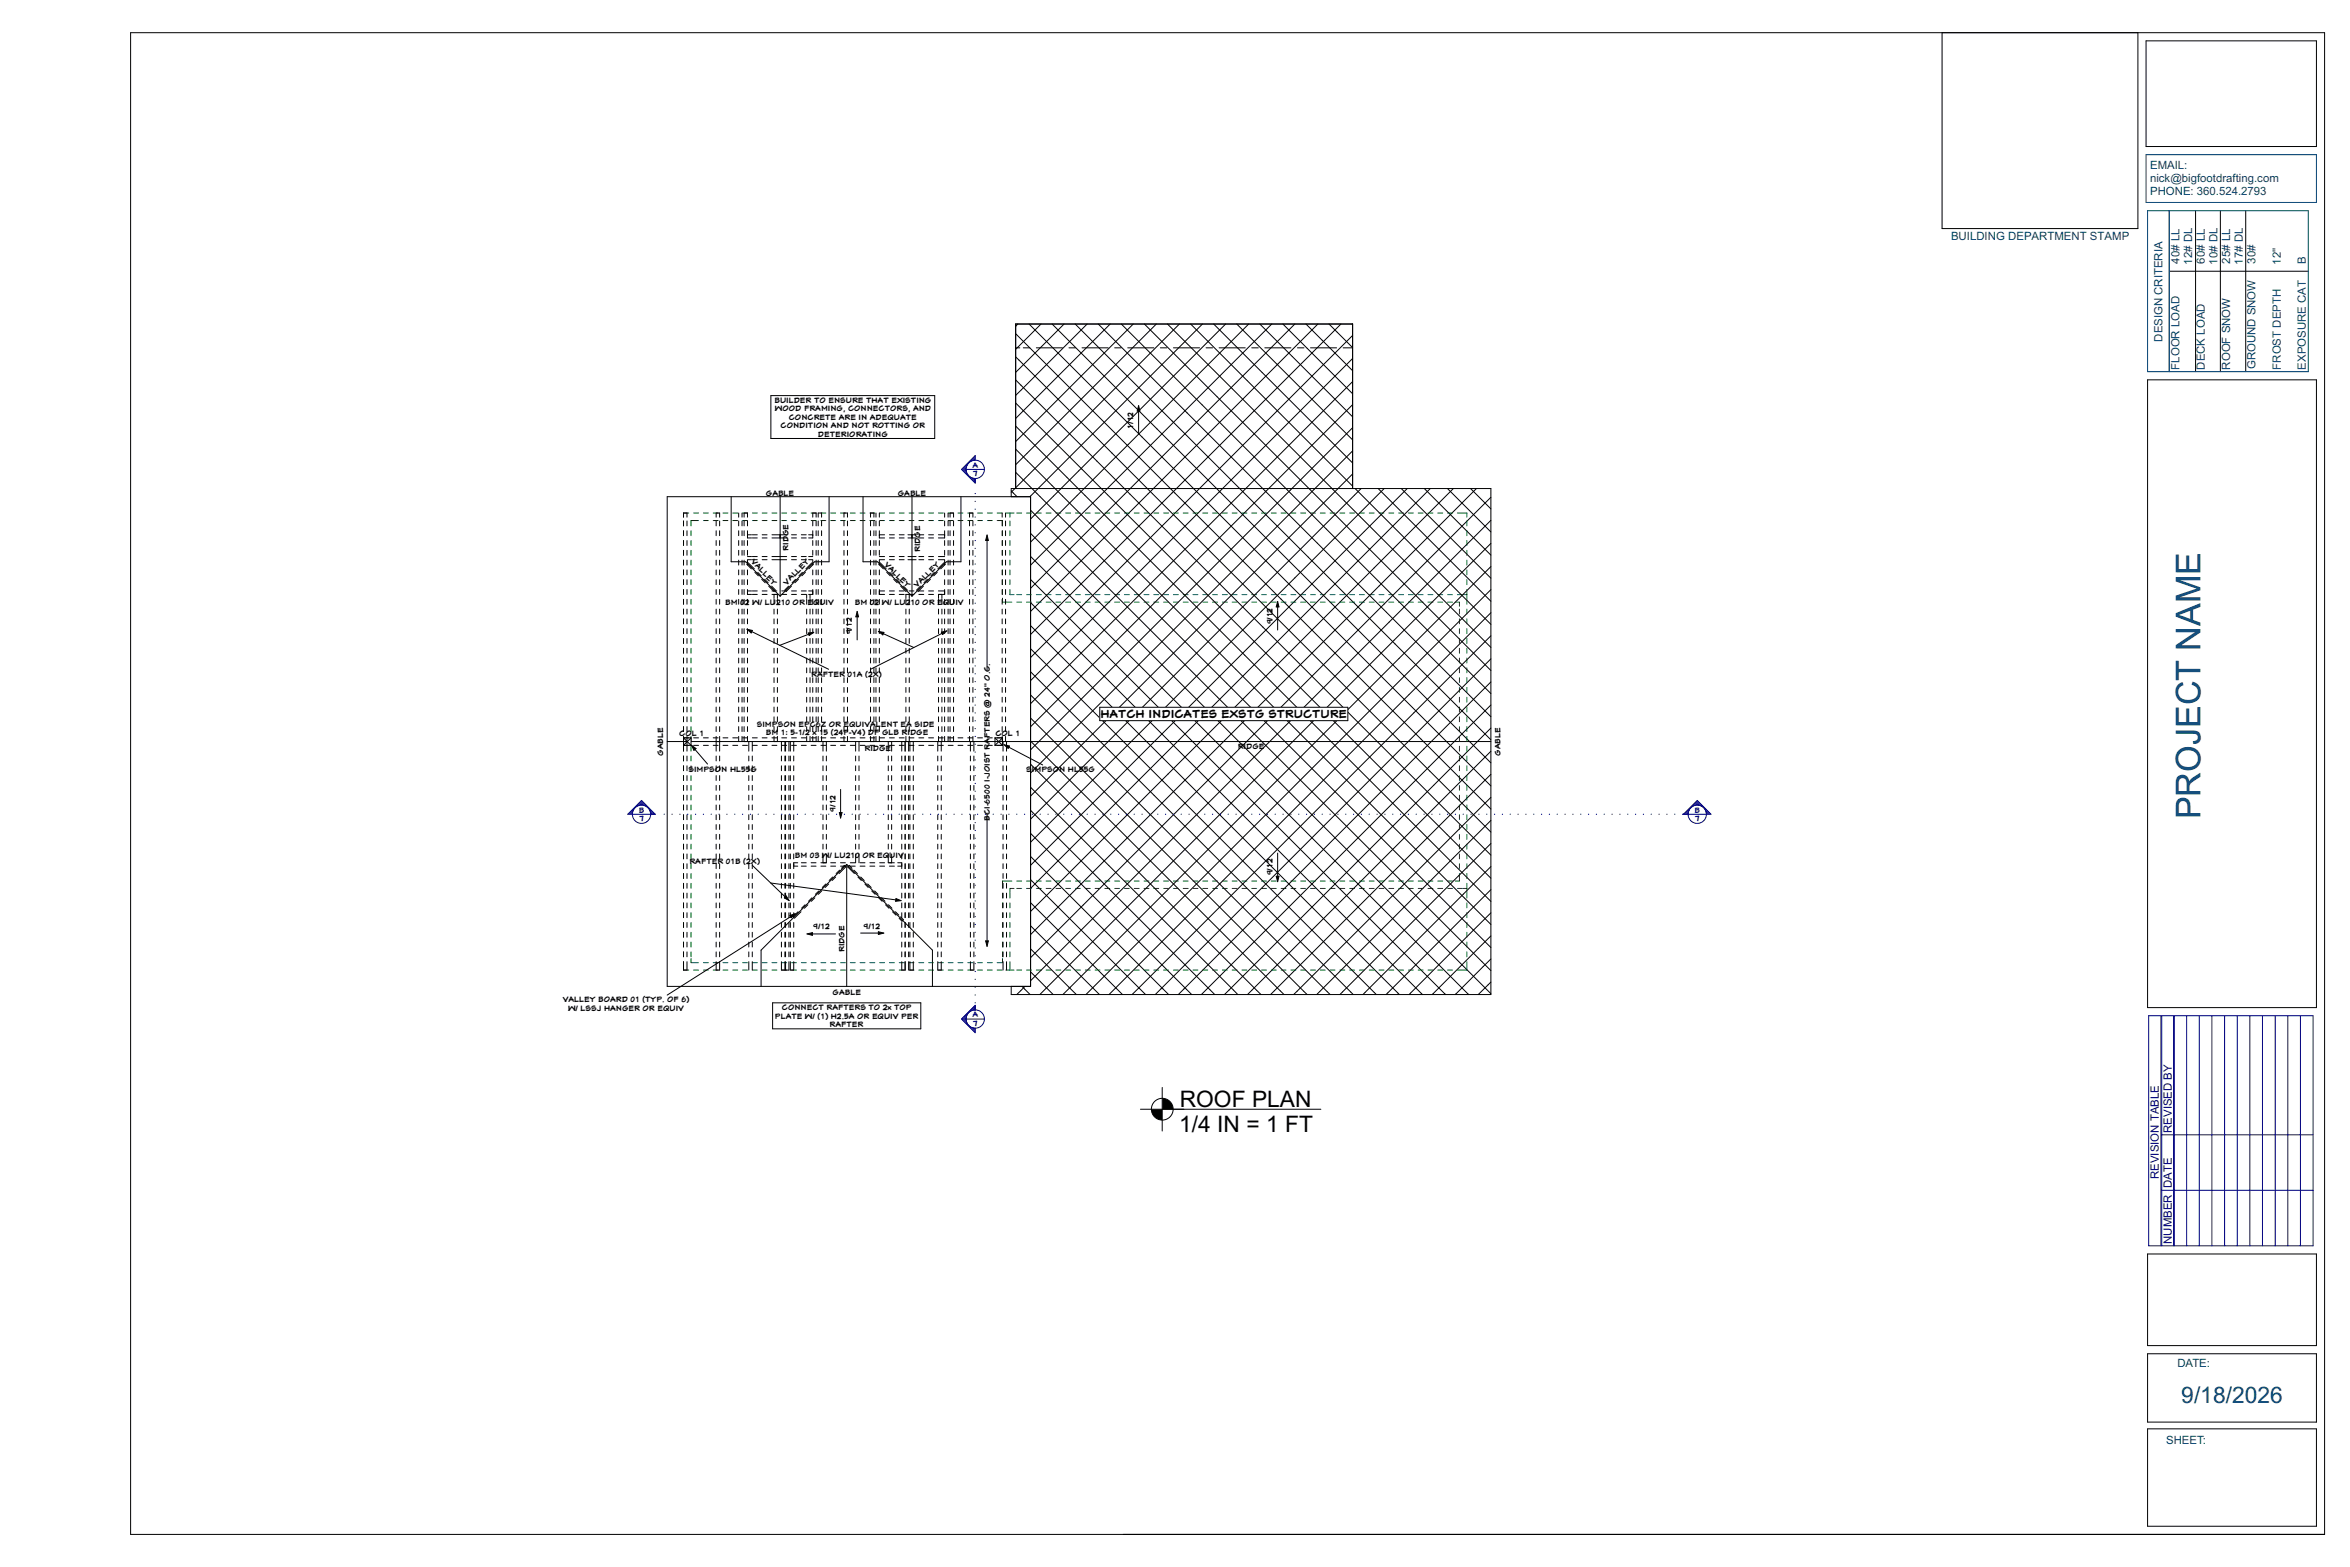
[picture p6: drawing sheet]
<svg xmlns="http://www.w3.org/2000/svg" width="914mm" height="610mm" viewBox="0 0 914 610" stroke-linecap="round" stroke-linejoin="round" font-family="sans-serif">
<defs><g id="words">
<text font-size="13.3" fill="#004080" x="856.2" y="318.8" transform="rotate(-90 856.2 318.8)">PROJECT NAME</text>
<text font-size="8.9" fill="#004080" x="848.8" y="546">9/18/2026</text>
<g font-size="8.8">
<text x="459" y="430.7">ROOF PLAN</text>
<text x="458.8" y="440.4">1/4 IN = 1 FT</text>
</g>
<g font-size="4.4" fill="#004080">
<text x="836.6" y="65.8">EMAIL:</text>
<text x="836.6" y="70.9">nick@bigfootdrafting.com</text>
<text x="836.6" y="76.1">PHONE: 360.524.2793</text>
<text x="759.2" y="93.4">BUILDING DEPARTMENT STAMP</text>
<text x="848.1" y="102.5" transform="rotate(-90 848.1 102.5)">40# LL</text>
<text x="853" y="102.9" transform="rotate(-90 853 102.9)">12# DL</text>
<text x="857.9" y="102.6" transform="rotate(-90 857.9 102.6)">60# LL</text>
<text x="862.8" y="102.9" transform="rotate(-90 862.8 102.9)">10# DL</text>
<text x="867.7" y="102.6" transform="rotate(-90 867.7 102.6)">25# LL</text>
<text x="872.7" y="102.9" transform="rotate(-90 872.7 102.9)">17# DL</text>
<text x="877.6" y="102.7" transform="rotate(-90 877.6 102.7)">30#</text>
<text x="887.4" y="102.9" transform="rotate(-90 887.4 102.9)">12''</text>
<text x="897.3" y="102.8" transform="rotate(-90 897.3 102.8)">B</text>
<text x="841.4" y="132.9" transform="rotate(-90 841.4 132.9)">DESIGN CRITERIA</text>
<text x="848.1" y="143.8" transform="rotate(-90 848.1 143.8)">FLOOR LOAD</text>
<text x="857.9" y="143.8" transform="rotate(-90 857.9 143.8)">DECK LOAD</text>
<text x="867.7" y="143.8" transform="rotate(-90 867.7 143.8)">ROOF SNOW</text>
<text x="877.6" y="143.7" transform="rotate(-90 877.6 143.7)">GROUND SNOW</text>
<text x="887.4" y="143.8" transform="rotate(-90 887.4 143.8)">FROST DEPTH</text>
<text x="897.3" y="143.8" transform="rotate(-90 897.3 143.8)">EXPOSURE CAT</text>
<text x="847.2" y="531.9">DATE:</text>
<text x="842.9" y="561.8">SHEET:</text>
</g>
<text font-size="4.4" x="428.2" y="279.4">HATCH INDICATES EXSTG STRUCTURE</text>
<g font-size="4.4" fill="#000080">
<text x="845" y="440.7" transform="rotate(-90 845 440.7)">REVISED BY</text>
<text x="840.1" y="458.7" transform="rotate(-90 840.1 458.7)">REVISION TABLE</text>
<text x="845" y="462.3" transform="rotate(-90 845 462.3)">DATE</text>
<text x="845" y="483.9" transform="rotate(-90 845 483.9)">NUMBER</text>
</g>
<g font-size="3">
<text x="301.3" y="156.8">BUILDER TO ENSURE THAT EXISTING</text>
<text x="301.5" y="160.1">WOOD FRAMING, CONNECTORS, AND</text>
<text x="303.7" y="166.6">CONDITION AND NOT ROTTING OR</text>
<text x="307" y="163.3">CONCRETE ARE IN ADEQUATE</text>
<text x="441" y="166.8" transform="rotate(-90 441 166.8)">1/12</text>
<text x="318.3" y="169.9">DETERIORATING</text>
<text x="298" y="192.8">GABLE</text>
<text x="349.3" y="192.8">GABLE</text>
<text x="306.7" y="214.3" transform="rotate(-90 306.7 214.3)">RIDGE</text>
<text x="358.1" y="214.9" transform="rotate(-90 358.1 214.9)">RIDGE</text>
<text x="292" y="218.7" transform="rotate(45 292 218.7)">VALLEY</text>
<text x="343.9" y="219.8" transform="rotate(45 343.9 219.8)">VALLEY</text>
<text x="306" y="227.8" transform="rotate(-45 306 227.8)">VALLEY</text>
<text x="356.8" y="228.8" transform="rotate(-45 356.8 228.8)">VALLEY</text>
<text x="282.2" y="235.2">BM 02 W/ LU210 OR EQUIV</text>
<text x="332.6" y="235.2">BM 02 W/ LU210 OR EQUIV</text>
<text x="495.1" y="242.9" transform="rotate(-90 495.1 242.9)">9/12</text>
<text x="331.5" y="246.8" transform="rotate(-90 331.5 246.8)">9/12</text>
<text x="315.6" y="263.3">RAFTER 01A (2X)</text>
<text x="264.3" y="286.2">COL 1</text>
<text x="294.5" y="282.8">SIMPSON EPC6Z OR EQUIVALENT EA SIDE</text>
<text x="297.9" y="286">BM 1: 5-1/2 x 15 (24F-V4) DF GLB RIDGE</text>
<text x="387.3" y="286.2">COL 1</text>
<text x="336.4" y="292.1">RIDGE</text>
<text x="481.6" y="291.4">RIDGE</text>
<text x="258.1" y="294.1" transform="rotate(-90 258.1 294.1)">GABLE</text>
<text x="583.9" y="294" transform="rotate(-90 583.9 294)">GABLE</text>
<text x="267.8" y="300.1">SIMPSON HL55G</text>
<text x="399.3" y="300.4">S</text>
<text x="401.5" y="300.4">IMPSON HL55G</text>
<text x="325.1" y="315.8" transform="rotate(-90 325.1 315.8)">9/12</text>
<text x="385.2" y="319.3" transform="rotate(-90 385.2 319.3)">BCI-6500 I-JOIST RAFTERS @ 24'' O.C.</text>
<text x="268.2" y="336">RAFTER 01B (2X)</text>
<text x="309.3" y="333.8">BM 03 W/ LU210</text>
<text x="335.6" y="333.8">OR EQ</text>
<text x="346" y="333.8">UIV</text>
<text x="495.1" y="340.5" transform="rotate(-90 495.1 340.5)">9/12</text>
<text x="316.4" y="361.3">9/12</text>
<text x="336" y="361.3">9/12</text>
<text x="328.6" y="370.5" transform="rotate(-90 328.6 370.5)">RIDGE</text>
<text x="218.9" y="390">VALLEY BOARD 01 (TYP. OF 6)</text>
<text x="323.9" y="387">GABLE</text>
<text x="221" y="393.3">W/ LSSJ HANGER OR EQUIV</text>
<text x="304.2" y="393">CONNECT RAFTERS TO 2x TOP</text>
<text x="301.5" y="396.3">PLATE W/ (1) H2.5A OR EQUIV PER</text>
<text x="322.8" y="399.5">RAFTER</text>
</g>
<g font-size="3" fill="#000080">
<text x="378.4" y="181.9">A</text>
<text x="378.5" y="185.3">7</text>
<text x="248.5" y="316.1">B</text>
<text x="659.3" y="316.1">B</text>
<text x="248.7" y="319.5">7</text>
<text x="659.5" y="319.5">7</text>
<text x="378.4" y="395.8">A</text>
<text x="378.5" y="399.2">7</text>
</g>
</g></defs>
<g fill="none" stroke="#000" stroke-width=".39">
<path d="M50.8 12.7h853.7v584.2h-853.7zM755.7 12.7v76.2h76.2v-76.2M835 15.9h66.3v41.1h-66.3zM854.3 82v62.6M864 82v62.6M873.8 82v62.6M844.4 105.5h53.8M395.2 138.8l184.9 184.9M395.2 129.9l184.9 184.8M396 126l-.8 .9M400.4 126l179.7 179.8M405.1 126l-9.9 9.9"/>
<path d="M409.4 126l170.7 170.8M414 126l-18.8 18.8M418.4 126l161.7 161.8M423 126l-27.8 27.8M427.3 126l152.8 152.8M432 126l-36.8 36.8M436.3 126l143.8 143.8M441 126l-45.8 45.8M445.3 126l134.8 134.8M449.9 126l-54.7 54.8M454.3 126l125.8 125.9M458.9 126l-63.7 63.8"/>
<path d="M463.3 126l63 63.1M467.9 126l-67.2 67.2M472.2 126l54.1 54.1M476.9 126l-75.9 75.9M481.2 126l45.1 45.1M485.9 126l-84.9 84.9M490.2 126l36.1 36.2M494.9 126l-93.9 93.9M499.2 126l27.1 27.2M503.8 126l-102.8 102.9M508.1 126l18.2 18.2M512.8 126l-111.8 111.8"/>
<path d="M517.1 126l9.2 9.2M521.8 126l-120.8 120.8M526.1 126l.2 .3M526.3 139.5l-125.3 125.3M526.3 130.5l-125.3 125.3M395.2 156.8l184.9 184.9M395.2 147.8l184.9 184.9M526.3 157.4l-125.3 125.3M526.3 148.4l-125.3 125.3M835.6 147.8h65.7v244.2h-65.7zM395.2 174.7l184.9 184.9M395.2 165.8l184.9 184.9"/>
<path d="M526.3 175.4l-125.3 125.3M526.3 166.4l-125.3 125.3M259.6 193.2h141.4v190.5h-141.4zM284.5 193.2v25.3h5.7l13.4 13.4M303.6 193.2v38.7M322.6 193.2v25.3h-5.7l-13.3 13.4M335.8 193.2v25.3h5.7l13.4 13.4M354.9 193.2v38.7M373.9 193.2v25.3h-5.7l-13.3 13.4M393.5 190.9l2.3 2.3M393.5 193.2v-3.1h1.7v-64.1h131.1v64.1h53.8v196.8h-186.6v-3.2M394.9 190.1l-1.4 1.4"/>
<path d="M395.2 183.7l184.9 184.9M401 198.5l179.1 179.1M526.3 184.4l-125.3 125.3M527.3 190.1l52.8 52.8M529.6 190.1l-128.6 128.6M536.3 190.1l43.8 43.8M538.6 190.1l-137.6 137.5M545.2 190.1l34.9 34.8M547.6 190.1l-146.6 146.5M554.2 190.1l25.9 25.9M556.5 190.1l-155.5 155.5M563.2 190.1l16.9 16.8"/>
<path d="M565.5 190.1l-164.5 164.5M572.2 190.1l7.9 7.9M574.5 190.1l-173.5 173.5M580.1 193.4l-179.1 179.2M401 207.5l179.1 179.1M401 216.5l170.5 170.4M580.1 211.4l-175.5 175.5M580.1 202.4l-179.1 179.1M401 234.4l152.5 152.5M401 225.4l161.5 161.5M580.1 238.4l-148.6 148.5M580.1 229.4l-157.5 157.5"/>
<path d="M580.1 220.4l-166.5 166.5M401 252.4l134.5 134.5M401 243.4l143.5 143.5M580.1 256.3l-130.6 130.6M580.1 247.3l-139.6 139.6M401 279.3l107.6 107.6M401 270.4l116.6 116.5M401 261.3l125.6 125.6M580.1 274.3l-112.6 112.6M580.1 265.3l-121.6 121.6M259.6 288.5h320.5M401 297.3l89.7 89.6"/>
<path d="M401 288.3l98.6 98.6M580.1 292.2l-94.7 94.7M580.1 283.2l-103.7 103.7M401 315.2l71.7 71.7M401 306.3l80.6 80.6M580.1 319.2l-67.8 67.7M580.1 310.2l-76.7 76.7M580.1 301.2l-85.7 85.7M329.5 336.3l-33.4 33.3v14.1M329.5 336.3l33.3 33.3v14.1M329.5 336.3v47.4M401 333.2l53.7 53.7"/>
<path d="M401 324.2l62.7 62.7M580.1 337.1l-49.8 49.8M580.1 328.1l-58.7 58.8M401 351.2l35.8 35.7M401 342.2l44.7 44.7M580.1 355.1l-31.8 31.8M580.1 346.1l-40.8 40.8M401 378.1l8.8 8.8M401 369.1l17.8 17.8M401 360.2l26.8 26.7M580.1 373.1l-13.9 13.8M580.1 364.1l-22.8 22.8"/>
<path d="M397.7 383.7l3.1 3.2M398.8 383.7l-3.2 3.2M580.1 382l-4.9 4.9M835.6 487.8h65.7v35.7h-65.7zM835.6 526.6h65.7v26.6h-65.7zM835.6 555.9h65.7v37.8h-65.7z"/>
</g>
<g fill="none" stroke="#008000" stroke-width=".39">
<path d="M268 199.6h-2v1.6M269.9 199.6h1.9M273.7 199.6h1.9M277.5 199.6h1.9M281.3 199.6h1.9M285.1 199.6h1.9M288.9 199.6h2M292.8 199.6h1.9M296.6 199.6h1.9M300.4 199.6h1.9M304.2 199.6h1.9M308 199.6h1.9"/>
<path d="M311.8 199.6h1.9M315.6 199.6h1.9M319.4 199.6h1.9M323.2 199.6h1.9M327 199.6h2M330.9 199.6h1.9M334.7 199.6h1.9M338.5 199.6h1.9M342.3 199.6h1.9M346.1 199.6h1.9M349.9 199.6h1.9M353.7 199.6h1.9"/>
<path d="M357.5 199.6h1.9M361.3 199.6h1.9M365.1 199.6h2M369 199.6h1.9M372.8 199.6h1.9M376.6 199.6h1.9M380.4 199.6h1.9M384.2 199.6h1.9M388 199.6h1.9M391.4 199.6h3.2M393 199.6v1.6M395.6 199.6h1.9"/>
<path d="M399.4 199.6h1.9M403.2 199.6h2M407.1 199.6h1.9M410.9 199.6h1.9M414.7 199.6h1.9M418.5 199.6h1.9M422.3 199.6h1.9M426.1 199.6h1.9M429.9 199.6h1.9M433.7 199.6h1.9M437.5 199.6h1.9M441.3 199.6h2"/>
<path d="M445.2 199.6h1.9M449 199.6h1.9M452.8 199.6h1.9M456.6 199.6h1.9M460.4 199.6h1.9M464.2 199.6h1.9M468 199.6h1.9M471.8 199.6h1.9M475.6 199.6h1.9M479.4 199.6h2M483.3 199.6h1.9M487.1 199.6h1.9"/>
<path d="M490.9 199.6h1.9M494.7 199.6h1.9M498.5 199.6h1.9M502.3 199.6h1.9M506.1 199.6h1.9M509.9 199.6h1.9M513.7 199.6h1.9M517.5 199.6h2M521.4 199.6h1.9M525.2 199.6h1.9M529 199.6h1.9M532.8 199.6h1.9"/>
<path d="M536.6 199.6h1.9M540.4 199.6h1.9M544.2 199.6h1.9M548 199.6h1.9M551.8 199.6h1.9M555.6 199.6h2M559.5 199.6h1.9M563.3 199.6h1.9M567.1 199.6h1.9M569.2 199.6h1.6v1.6M266 202.7v1.9M266 206.5v1.9"/>
<path d="M266 210.3v1.9M266 214.1v1.9M266 217.9v1.9M268.9 206.5v1.9M268.9 210.3v1.9M268.9 214.1v1.9M268.9 217.9v1.9M271.8 202.5h-2.9v2.1M273.7 202.5h1.9M277.5 202.5h1.9M281.3 202.5h1.9M285.1 202.5h1.9"/>
<path d="M288.9 202.5h2M292.8 202.5h1.9M296.6 202.5h1.9M300.4 202.5h1.9M304.2 202.5h1.9M308 202.5h1.9M311.8 202.5h1.9M315.6 202.5h1.9M319.4 202.5h1.9M323.2 202.5h1.9M327 202.5h2M330.9 202.5h1.9"/>
<path d="M334.7 202.5h1.9M338.5 202.5h1.9M342.3 202.5h1.9M346.1 202.5h1.9M349.9 202.5h1.9M353.7 202.5h1.9M357.5 202.5h1.9M361.3 202.5h1.9M365.1 202.5h2M369 202.5h1.9M372.8 202.5h1.9M376.6 202.5h1.9"/>
<path d="M380.4 202.5h1.9M384.2 202.5h1.9M388 202.5h2.1v2.1M390.1 206.5v1.9M390.1 210.3v1.9M390.1 214.1v1.9M390.1 217.9v1.9M393 202.7v1.9M393 206.5v1.9M393 210.3v1.9M393 214.1v1.9M393 217.9v1.9"/>
<path d="M570.8 202.7v1.9M570.8 206.5v1.9M570.8 210.3v1.9M570.8 214.1v1.9M570.8 217.9v1.9M266 221.7v1.9M266 225.5v1.9M266 229.3v1.9M266 233.2v1.9M266 237v1.9M268.9 221.7v1.9M268.9 225.5v1.9"/>
<path d="M268.9 229.3v1.9M268.9 233.2v1.9M268.9 237v1.9M390.1 221.7v1.9M390.1 225.5v1.9M390.1 229.3v1.9M390.1 232.7v1.6h1.5M391.8 234.3h1.9M393 221.7v1.9M393 225.5v1.9M393 229.3v2h1.6M395.6 231.3h1.9"/>
<path d="M395.6 234.3h1.9M399.4 231.3h1.9M399.4 234.3h1.9M403.2 231.3h2M403.2 234.3h2M407.1 231.3h1.9M407.1 234.3h1.9M410.9 231.3h1.9M410.9 234.3h1.9M414.7 231.3h1.9M414.7 234.3h1.9M418.5 231.3h1.9"/>
<path d="M418.5 234.3h1.9M422.3 231.3h1.9M422.3 234.3h1.9M426.1 231.3h1.9M426.1 234.3h1.9M429.9 231.3h1.9M429.9 234.3h1.9M433.7 231.3h1.9M433.7 234.3h1.9M437.5 231.3h1.9M437.5 234.3h1.9M441.3 231.3h2"/>
<path d="M441.3 234.3h2M445.2 231.3h1.9M445.2 234.3h1.9M449 231.3h1.9M449 234.3h1.9M452.8 231.3h1.9M452.8 234.3h1.9M456.6 231.3h1.9M456.6 234.3h1.9M460.4 231.3h1.9M460.4 234.3h1.9M464.2 231.3h1.9"/>
<path d="M464.2 234.3h1.9M468 231.3h1.9M468 234.3h1.9M471.8 231.3h1.9M471.8 234.3h1.9M475.6 231.3h1.9M475.6 234.3h1.9M479.4 231.3h2M479.4 234.3h2M483.3 231.3h1.9M483.3 234.3h1.9M487.1 231.3h1.9"/>
<path d="M487.1 234.3h1.9M490.9 231.3h1.9M490.9 234.3h1.9M494.7 231.3h1.9M494.7 234.3h1.9M498.5 231.3h1.9M498.5 234.3h1.9M502.3 231.3h1.9M502.3 234.3h1.9M506.1 231.3h1.9M506.1 234.3h1.9M509.9 231.3h1.9"/>
<path d="M509.9 234.3h1.9M513.7 231.3h1.9M513.7 234.3h1.9M517.5 231.3h2M517.5 234.3h2M521.4 231.3h1.9M521.4 234.3h1.9M525.2 231.3h1.9M525.2 234.3h1.9M529 231.3h1.9M529 234.3h1.9M532.8 231.3h1.9"/>
<path d="M532.8 234.3h1.9M536.6 231.3h1.9M536.6 234.3h1.9M540.4 231.3h1.9M540.4 234.3h1.9M544.2 231.3h1.9M544.2 234.3h1.9M548 231.3h1.9M548 234.3h1.9M551.8 231.3h1.9M551.8 234.3h1.9M555.6 231.3h2"/>
<path d="M555.6 234.3h2M559.5 231.3h1.9M559.5 234.3h1.9M563.3 231.3h1.9M563.3 234.3h1.9M566.3 234.3h1.6v1.6M567.1 231.3h1.9M567.9 237v1.9M569.2 231.3h1.6M570.8 221.7v1.9M570.8 225.5v1.9M570.8 229.3v3.6"/>
<path d="M570.8 233.2v1.9M570.8 237v1.9M266 240.8v1.9M266 244.6v1.9M266 248.4v1.9M266 252.2v1.9M266 256v1.9M266 259.8v1.9M268.9 240.8v1.9M268.9 244.6v1.9M268.9 248.4v1.9M268.9 252.2v1.9"/>
<path d="M268.9 256v1.9M268.9 259.8v1.9M567.9 240.8v1.9M567.9 244.6v1.9M567.9 248.4v1.9M567.9 252.2v1.9M567.9 256v1.9M567.9 259.8v1.9M570.8 240.8v1.9M570.8 244.6v1.9M570.8 248.4v1.9M570.8 252.2v1.9"/>
<path d="M570.8 256v1.9M570.8 259.8v1.9M266 263.6v1.9M266 267.4v1.9M266 271.3v1.9M266 275.1v1.9M266 278.9v1.9M268.9 263.6v1.9M268.9 267.4v1.9M268.9 271.3v1.9M268.9 275.1v1.9M268.9 278.9v1.9"/>
<path d="M567.9 263.6v1.9M567.9 267.4v1.9M567.9 271.3v1.9M567.9 275.1v1.9M567.9 278.9v1.9M570.8 263.6v1.9M570.8 267.4v1.9M570.8 271.3v1.9M570.8 275.1v1.9M570.8 278.9v1.9M266 282.7v1.9M266 286.5v1.9"/>
<path d="M266 290.3v1.9M266 294.1v1.9M266 297.9v1.9M268.9 282.7v1.9M268.9 286.5v1.9M268.9 290.3v1.9M268.9 294.1v1.9M268.9 297.9v1.9M567.9 282.7v1.9M567.9 286.5v1.9M567.9 290.3v1.9M567.9 294.1v1.9"/>
<path d="M567.9 297.9v1.9M570.8 282.7v1.9M570.8 286.5v1.9M570.8 290.3v1.9M570.8 294.1v1.9M570.8 297.9v1.9M266 301.7v1.9M266 305.5v1.9M266 309.4v1.9M266 313.2v1.9M266 317v1.9M268.9 301.7v1.9"/>
<path d="M268.9 305.5v1.9M268.9 309.4v1.9M268.9 313.2v1.9M268.9 317v1.9M567.9 301.7v1.9M567.9 305.5v1.9M567.9 309.4v1.9M567.9 313.2v1.9M567.9 317v1.9M570.8 301.7v1.9M570.8 305.5v1.9M570.8 309.4v1.9"/>
<path d="M570.8 313.2v1.9M570.8 317v1.9M266 320.8v1.9M266 324.6v1.9M266 328.4v1.9M266 332.2v1.9M266 336v1.9M266 339.8v1.9M268.9 320.8v1.9M268.9 324.6v1.9M268.9 328.4v1.9M268.9 332.2v1.9"/>
<path d="M268.9 336v1.9M268.9 339.8v1.9M567.9 320.8v1.9M567.9 324.6v1.9M567.9 328.4v1.9M567.9 332.2v1.9M567.9 336v1.9M567.9 339.8v3h-1.6M570.8 320.8v1.9M570.8 324.6v1.9M570.8 328.4v1.9M570.8 332.2v1.9"/>
<path d="M570.8 336v1.9M570.8 339.8v1.9M266 343.6v1.9M266 347.5v1.9M266 351.3v1.9M266 355.1v1.9M266 358.9v1.9M268.9 343.6v1.9M268.9 347.5v1.9M268.9 351.3v1.9M268.9 355.1v1.9M268.9 358.9v1.9"/>
<path d="M390.1 347.5v1.9M390.1 351.3v1.9M390.1 355.1v1.9M390.1 358.9v1.9M391.6 342.8h-1.5v2.7M391.8 342.8h1.9M393 347.5v1.9M393 351.3v1.9M393 355.1v1.9M393 358.9v1.9M394.6 345.6h-1.6v1.6M395.6 345.6h1.9"/>
<path d="M395.6 342.8h1.9M399.4 345.6h1.9M399.4 342.8h1.9M403.2 345.6h2M403.2 342.8h2M407.1 345.6h1.9M407.1 342.8h1.9M410.9 345.6h1.9M410.9 342.8h1.9M414.7 345.6h1.9M414.7 342.8h1.9M418.5 345.6h1.9"/>
<path d="M418.5 342.8h1.9M422.3 345.6h1.9M422.3 342.8h1.9M426.1 345.6h1.9M426.1 342.8h1.9M429.9 345.6h1.9M429.9 342.8h1.9M433.7 345.6h1.9M433.7 342.8h1.9M437.5 345.6h1.9M437.5 342.8h1.9M441.3 345.6h2"/>
<path d="M441.3 342.8h2M445.2 345.6h1.9M445.2 342.8h1.9M449 345.6h1.9M449 342.8h1.9M452.8 345.6h1.9M452.8 342.8h1.9M456.6 345.6h1.9M456.6 342.8h1.9M460.4 345.6h1.9M460.4 342.8h1.9M464.2 345.6h1.9"/>
<path d="M464.2 342.8h1.9M468 345.6h1.9M468 342.8h1.9M471.8 345.6h1.9M471.8 342.8h1.9M475.6 345.6h1.9M475.6 342.8h1.9M479.4 345.6h2M479.4 342.8h2M483.3 345.6h1.9M483.3 342.8h1.9M487.1 345.6h1.9"/>
<path d="M487.1 342.8h1.9M490.9 345.6h1.9M490.9 342.8h1.9M494.7 345.6h1.9M494.7 342.8h1.9M498.5 345.6h1.9M498.5 342.8h1.9M502.3 345.6h1.9M502.3 342.8h1.9M506.1 345.6h1.9M506.1 342.8h1.9M509.9 345.6h1.9"/>
<path d="M509.9 342.8h1.9M513.7 345.6h1.9M513.7 342.8h1.9M517.5 345.6h2M517.5 342.8h2M521.4 345.6h1.9M521.4 342.8h1.9M525.2 345.6h1.9M525.2 342.8h1.9M529 345.6h1.9M529 342.8h1.9M532.8 345.6h1.9"/>
<path d="M532.8 342.8h1.9M536.6 345.6h1.9M536.6 342.8h1.9M540.4 345.6h1.9M540.4 342.8h1.9M544.2 345.6h1.9M544.2 342.8h1.9M548 345.6h1.9M548 342.8h1.9M551.8 345.6h1.9M551.8 342.8h1.9M555.6 345.6h2"/>
<path d="M555.6 342.8h2M559.5 345.6h1.9M559.5 342.8h1.9M563.3 345.6h1.9M563.3 342.8h1.9M567.1 345.6h1.9M569.2 345.6h1.6M570.8 343.6v3.6M570.8 347.5v1.9M570.8 351.3v1.9M570.8 355.1v1.9M570.8 358.9v1.9"/>
<path d="M266 362.7v1.9M266 366.5v1.9M266 370.3v1.9M266 374.1v3.3h2M268.9 362.7v1.9M268.9 366.5v1.9M268.9 370.3v1.9M268.9 372.9v1.6h2.9M269.9 377.4h1.9M273.7 377.4h1.9M273.7 374.5h1.9M277.5 377.4h1.9"/>
<path d="M277.5 374.5h1.9M281.3 377.4h1.9M281.3 374.5h1.9M285.1 377.4h1.9M285.1 374.5h1.9M288.9 377.4h2M288.9 374.5h2M292.8 377.4h1.9M292.8 374.5h1.9M296.6 377.4h1.9M296.6 374.5h1.9M300.4 377.4h1.9"/>
<path d="M300.4 374.5h1.9M304.2 377.4h1.9M304.2 374.5h1.9M308 377.4h1.9M308 374.5h1.9M311.8 377.4h1.9M311.8 374.5h1.9M315.6 377.4h1.9M315.6 374.5h1.9M319.4 377.4h1.9M319.4 374.5h1.9M323.2 377.4h1.9"/>
<path d="M323.2 374.5h1.9M327 377.4h2M327 374.5h2M330.9 377.4h1.9M330.9 374.5h1.9M334.7 377.4h1.9M334.7 374.5h1.9M338.5 377.4h1.9M338.5 374.5h1.9M342.3 377.4h1.9M342.3 374.5h1.9M346.1 377.4h1.9"/>
<path d="M346.1 374.5h1.9M349.9 377.4h1.9M349.9 374.5h1.9M353.7 377.4h1.9M353.7 374.5h1.9M357.5 377.4h1.9M357.5 374.5h1.9M361.3 377.4h1.9M361.3 374.5h1.9M365.1 377.4h2M365.1 374.5h2M369 377.4h1.9"/>
<path d="M369 374.5h1.9M372.8 377.4h1.9M372.8 374.5h1.9M376.6 377.4h1.9M376.6 374.5h1.9M380.4 377.4h1.9M380.4 374.5h1.9M384.2 377.4h1.9M384.2 374.5h1.9M388 377.4h1.9M390.1 362.7v1.9M390.1 366.5v1.9"/>
<path d="M390.1 370.3v1.9M390.1 372.9v1.6h-2.1M391.4 377.4h3.2M393 362.7v1.9M393 366.5v1.9M393 370.3v1.9M393 374.1v3.3M395.6 377.4h1.9M399.4 377.4h1.9M403.2 377.4h2M407.1 377.4h1.9M410.9 377.4h1.9"/>
<path d="M414.7 377.4h1.9M418.5 377.4h1.9M422.3 377.4h1.9M426.1 377.4h1.9M429.9 377.4h1.9M433.7 377.4h1.9M437.5 377.4h1.9M441.3 377.4h2M445.2 377.4h1.9M449 377.4h1.9M452.8 377.4h1.9M456.6 377.4h1.9"/>
<path d="M460.4 377.4h1.9M464.2 377.4h1.9M468 377.4h1.9M471.8 377.4h1.9M475.6 377.4h1.9M479.4 377.4h2M483.3 377.4h1.9M487.1 377.4h1.9M490.9 377.4h1.9M494.7 377.4h1.9M498.5 377.4h1.9M502.3 377.4h1.9"/>
<path d="M506.1 377.4h1.9M509.9 377.4h1.9M513.7 377.4h1.9M517.5 377.4h2M521.4 377.4h1.9M525.2 377.4h1.9M529 377.4h1.9M532.8 377.4h1.9M536.6 377.4h1.9M540.4 377.4h1.9M544.2 377.4h1.9M548 377.4h1.9"/>
<path d="M551.8 377.4h1.9M555.6 377.4h2M559.5 377.4h1.9M563.3 377.4h1.9M567.1 377.4h1.9M570.8 362.7v1.9M570.8 366.5v1.9M570.8 370.3v1.9M570.8 374.1v3.3h-1.6"/>
</g>
<path d="M266 287h2.9v3h-2.9z" fill-rule="evenodd" fill="#fff"/>
<g fill="none" stroke="#000" stroke-width=".39">
<path d="M395.2 126h131.1v64.1h-131.1zM395.2 135.3h1.6M398.2 135.3h2.5M403.2 135.3h10.2M415.9 135.3h2.6M421 135.3h10.2M433.7 135.3h2.6M438.8 135.3h10.2M451.5 135.3h2.5M456.6 135.3h10.1M469.3 135.3h2.5M474.4 135.3h10.1"/>
<path d="M487.1 135.3h2.5M492.1 135.3h10.2M504.8 135.3h2.6M509.9 135.3h10.2M522.6 135.3h3.7M287.4 199.6v1.6M288.7 199.6v1.6M340.8 199.6v1.6M342.2 199.6v1.6M367.6 199.6v1.6M368.9 199.6v1.6M390 199.6v1.6"/>
<path d="M391.3 199.6v1.6M266 201.2v-1.6h1.3v1.6M266 202.7v1.9M266 206.5v1.9M266 210.3v1.9M266 214.1v1.9M266 217.9v1.9M267.3 202.7v1.9M267.3 206.5v1.9M267.3 210.3v1.9M267.3 214.1v1.9M267.3 217.9v1.9"/>
<path d="M278.7 201.2v-1.6h1.3v1.6M278.7 202.7v1.9M278.7 206.5v1.9M278.7 210.3v1.9M278.7 214.1v1.9M278.7 217.9v1.9M280 202.7v1.9M280 206.5v1.9M280 210.3v1.9M280 214.1v1.9M280 217.9v1.9M287.4 202.7v1.9"/>
<path d="M287.4 206.5v1.9M287.4 210.3v1.9M287.4 214.1v1.9M287.4 217.9v1.9M288.7 202.7v1.9M288.7 206.5v1.9M288.7 210.3v1.9M288.7 214.1v1.9M288.7 217.9v1.9M289.5 201.2v-1.6h1.4v1.6M289.5 202.7v1.9M289.5 206.5v1.9"/>
<path d="M289.5 210.3v1.9M289.5 214.1v1.9M289.5 217.9v1.9M290.6 219.5l1.8 1.8M290.9 202.7v1.9M290.9 206.5v2.8h1.5M290.9 210.3v1.9M290.9 214.1v1.9M290.9 217.9v1.9M290.9 208h1.5M290.9 216.5h1.5M290.9 217.7h1.5"/>
<path d="M291.1 218.9l2.4 2.4M292.8 208h1.9M292.8 209.3h1.9M292.8 216.5h1.9M292.8 217.7h1.9M296.6 208h1.9M296.6 209.3h1.9M296.6 216.5h1.9M296.6 217.7h1.9M300.4 208h5.7M300.4 209.3h5.7M300.4 216.5h5.7"/>
<path d="M300.4 217.7h5.7M303.6 208v1.3M308 208h1.9M308 209.3h1.9M308 216.5h1.9M308 217.7h1.9M311.8 208h1.9M311.8 209.3h1.9M311.8 216.5h1.9M311.8 217.7h1.9M314.6 208h1.7M314.6 216.5h1.7"/>
<path d="M314.6 217.7h1.7M316 218.9l-2.4 2.4M316.3 201.2v-1.6h1.3v1.6M316.3 202.7v1.9M316.3 206.5v2.8h-1.7M316.3 210.3v1.9M316.3 214.1v1.9M316.3 217.9v1.9M316.5 219.5l-1.8 1.8M317.6 202.7v1.9M317.6 206.5v1.9M317.6 210.3v1.9"/>
<path d="M317.6 214.1v1.9M317.6 217.9v1.9M318.4 201.2v-1.6h1.3v1.6M318.4 202.7v1.9M318.4 206.5v1.9M318.4 210.3v1.9M318.4 214.1v1.9M318.4 217.9v1.9M319.7 202.7v1.9M319.7 206.5v1.9M319.7 210.3v1.9M319.7 214.1v1.9"/>
<path d="M319.7 217.9v1.9M328.4 201.2v-1.6h1.4v1.6M328.4 202.7v1.9M328.4 206.5v1.9M328.4 210.3v1.9M328.4 214.1v1.9M328.4 217.9v1.9M329.8 202.7v1.9M329.8 206.5v1.9M329.8 210.3v1.9M329.8 214.1v1.9M329.8 217.9v1.9"/>
<path d="M338.7 201.2v-1.6h1.3v1.6M338.7 202.7v1.9M338.7 206.5v1.9M338.7 210.3v1.9M338.7 214.1v1.9M338.7 217.9v1.9M340 202.7v1.9M340 206.5v1.9M340 210.3v1.9M340 214.1v1.9M340 217.9v1.9M340.8 202.7v1.9"/>
<path d="M340.8 206.5v1.9M340.8 210.3v1.9M340.8 214.1v1.9M340.8 217.9v1.9M341.9 219.5l1.8 1.8M342.2 202.7v1.9M342.2 206.5v2.8h2M342.2 210.3v1.9M342.2 214.1v1.9M342.2 217.9v1.9M342.2 208h2M342.2 216.5h2"/>
<path d="M342.2 217.7h2M342.5 218.9l2.3 2.4M346.1 208h1.9M346.1 209.3h1.9M346.1 216.5h1.9M346.1 217.7h1.9M349.9 208h1.9M349.9 209.3h1.9M349.9 216.5h1.9M349.9 217.7h1.9M353.3 208h3.2M353.3 209.3h3.2"/>
<path d="M353.3 216.5h3.2M353.3 217.7h3.2M354.9 208v1.3M357.5 208h1.9M357.5 209.3h1.9M357.5 216.5h1.9M357.5 217.7h1.9M361.3 208h1.9M361.3 209.3h1.9M361.3 216.5h1.9M361.3 217.7h1.9M365.1 208h2.5"/>
<path d="M365.1 216.5h2.5M365.1 217.7h2.5M367.3 218.9l-2.4 2.4M367.6 202.7v1.9M367.6 206.5v2.8h-2.5M367.6 210.3v1.9M367.6 214.1v1.9M367.6 217.9v1.9M367.9 219.5l-1.9 1.8M368.9 202.7v1.9M368.9 206.5v1.9M368.9 210.3v1.9"/>
<path d="M368.9 214.1v1.9M368.9 217.9v1.9M369.7 201.2v-1.6h1.3v1.6M369.7 202.7v1.9M369.7 206.5v1.9M369.7 210.3v1.9M369.7 214.1v1.9M369.7 217.9v1.9M371 202.7v1.9M371 206.5v1.9M371 210.3v1.9M371 214.1v1.9"/>
<path d="M371 217.9v1.9M377.3 201.2v-1.6h1.3v1.6M377.3 202.7v1.9M377.3 206.5v1.9M377.3 210.3v1.9M377.3 214.1v1.9M377.3 217.9v1.9M378.6 202.7v1.9M378.6 206.5v1.9M378.6 210.3v1.9M378.6 214.1v1.9M378.6 217.9v1.9"/>
<path d="M390 202.7v1.9M390 206.5v1.9M390 210.3v1.9M390 214.1v1.9M390 217.9v1.9M391.3 202.7v1.9M391.3 206.5v1.9M391.3 210.3v1.9M391.3 214.1v1.9M391.3 217.9v1.9M266 221.7v1.9M266 225.5v1.9"/>
<path d="M266 229.3v1.9M266 233.2v1.9M266 237v1.9M267.3 221.7v1.9M267.3 225.5v1.9M267.3 229.3v1.9M267.3 233.2v1.9M267.3 237v1.9M278.7 221.7v1.9M278.7 225.5v1.9M278.7 229.3v1.9M278.7 233.2v1.9"/>
<path d="M278.7 237v1.9M280 221.7v1.9M280 225.5v1.9M280 229.3v1.9M280 233.2v1.9M280 237v1.9M287.4 221.7v1.9M287.4 225.5v1.9M287.4 229.3v1.9M287.4 233.2v1.9M287.4 237v1.9M288.7 221.7v1.9"/>
<path d="M288.7 225.5v1.9M288.7 229.3v1.9M288.7 233.2v1.9M288.7 237v1.9M289.5 221.7v1.9M289.5 225.5v1.9M289.5 229.3v1.9M289.5 233.2v1.9M289.5 237v1.9M290.9 221.7v1.9M290.9 225.5v1.9M290.9 229.3v1.9h1.5"/>
<path d="M290.9 233.2v1.9M290.9 237v1.9M290.9 229.9h1.5M292.8 229.9h1.9M292.8 231.2h1.9M293.7 222.7l1.4 1.3M294.8 222.7l1.4 1.3M296.4 225.4l1.4 1.3M296.6 229.9h1.9M296.6 231.2h1.9M297.5 225.4l1.4 1.3M299.1 228l2.2 2.2"/>
<path d="M300.2 228l1.6 1.6M300.4 229.9h1.9M300.4 231.2h2.1v1.6M301.2 231.2v1.6M301.2 233.2v1.9M301.2 237v1.9M302.5 233.2v1.9M302.5 237v1.9M304.2 229.9h1.9M304.2 231.2h1.9M306.9 228l-1.6 1.6M308 228l-2.2 2.2"/>
<path d="M308 229.9h1.9M308 231.2h1.9M309.6 225.4l-1.4 1.3M310.7 225.4l-1.4 1.3M311.8 229.9h1.9M311.8 231.2h1.9M312.2 222.7l-1.3 1.3M313.4 222.7l-1.4 1.3M313.9 231.2v1.6M313.9 233.2v1.9M313.9 237v1.9M314.6 229.9h1.7"/>
<path d="M315.2 231.2v1.6M315.2 233.2v1.9M315.2 237v1.9M316.3 221.7v1.9M316.3 225.5v1.9M316.3 229.3v1.9h-1.7M316.3 233.2v1.9M316.3 237v1.9M317.6 221.7v1.9M317.6 225.5v1.9M317.6 229.3v1.9M317.6 233.2v1.9"/>
<path d="M317.6 237v1.9M318.4 221.7v1.9M318.4 225.5v1.9M318.4 229.3v1.9M318.4 233.2v1.9M318.4 237v1.9M319.7 221.7v1.9M319.7 225.5v1.9M319.7 229.3v1.9M319.7 233.2v1.9M319.7 237v1.9M328.4 221.7v1.9"/>
<path d="M328.4 225.5v1.9M328.4 229.3v1.9M328.4 233.2v1.9M328.4 237v1.9M329.8 221.7v1.9M329.8 225.5v1.9M329.8 229.3v1.9M329.8 233.2v1.9M329.8 237v1.9M338.7 221.7v1.9M338.7 225.5v1.9M338.7 229.3v1.9"/>
<path d="M338.7 233.2v1.9M338.7 237v1.9M340 221.7v1.9M340 225.5v1.9M340 229.3v1.9M340 233.2v1.9M340 237v1.9M340.8 221.7v1.9M340.8 225.5v1.9M340.8 229.3v1.9M340.8 233.2v1.9M340.8 237v1.9"/>
<path d="M342.2 221.7v1.9M342.2 225.5v1.9M342.2 229.3v1.9h2M342.2 233.2v1.9M342.2 237v1.9M342.2 229.9h2M345 222.7l1.4 1.3M346.1 229.9h1.9M346.1 231.2h1.9M346.2 222.7l1.3 1.3M347.7 225.4l1.4 1.3M348.9 225.4l1.3 1.3"/>
<path d="M349.9 229.9h1.9M349.9 231.2h1.9M350.5 228l2.1 2.2M351.6 228l1.5 1.6M352.5 233.2v1.9M352.5 237v1.9M353.7 229.9h1.9M353.8 231.2v1.6M353.8 233.2v1.9M353.8 237v1.9M355.6 231.2h-3.1v1.6M357.5 229.9h1.9"/>
<path d="M357.5 231.2h1.9M358.2 228l-1.6 1.6M359.3 228l-2.1 2.2M360.9 225.4l-1.4 1.3M361.3 229.9h1.9M361.3 231.2h1.9M362 225.4l-1.3 1.3M363.6 222.7l-1.4 1.3M364.7 222.7l-1.4 1.3M365.1 229.9h2.5M365.2 233.2v1.9M365.2 237v1.9"/>
<path d="M366.5 231.2v1.6M366.5 233.2v1.9M366.5 237v1.9M367.6 221.7v1.9M367.6 225.5v1.9M367.6 229.3v1.9h-2.5l.1 1.6M367.6 233.2v1.9M367.6 237v1.9M368.9 221.7v1.9M368.9 225.5v1.9M368.9 229.3v1.9M368.9 233.2v1.9"/>
<path d="M368.9 237v1.9M369.7 221.7v1.9M369.7 225.5v1.9M369.7 229.3v1.9M369.7 233.2v1.9M369.7 237v1.9M371 221.7v1.9M371 225.5v1.9M371 229.3v1.9M371 233.2v1.9M371 237v1.9M377.3 221.7v1.9"/>
<path d="M377.3 225.5v1.9M377.3 229.3v1.9M377.3 233.2v1.9M377.3 237v1.9M378.6 221.7v1.9M378.6 225.5v1.9M378.6 229.3v1.9M378.6 233.2v1.9M378.6 237v1.9M390 221.7v1.9M390 225.5v1.9M390 229.3v1.9"/>
<path d="M390 233.2v1.9M390 237v1.9M391.3 221.7v1.9M391.3 225.5v1.9M391.3 229.3v1.9M391.3 233.2v1.9M391.3 237v1.9M266 240.8v1.9M266 244.6v1.9M266 248.4v1.9M266 252.2v1.9M266 256v1.9"/>
<path d="M266 259.8v1.9M267.3 240.8v1.9M267.3 244.6v1.9M267.3 248.4v1.9M267.3 252.2v1.9M267.3 256v1.9M267.3 259.8v1.9M278.7 240.8v1.9M278.7 244.6v1.9M278.7 248.4v1.9M278.7 252.2v1.9M278.7 256v1.9"/>
<path d="M278.7 259.8v1.9M280 240.8v1.9M280 244.6v1.9M280 248.4v1.9M280 252.2v1.9M280 256v1.9M280 259.8v1.9M287.4 240.8v1.9M287.4 244.6v1.9M287.4 248.4v1.9M287.4 252.2v1.9M287.4 256v1.9"/>
<path d="M287.4 259.8v1.9M288.7 240.8v1.9M288.7 244.6v1.9M288.7 248.4v1.9M288.7 252.2v1.9M288.7 256v1.9M288.7 259.8v1.9M289.5 240.8v1.9M289.5 244.6v1.9M289.5 248.4v1.9M289.5 252.2v1.9M289.5 256v1.9"/>
<path d="M289.5 259.8v1.9M290.9 240.8v1.9M290.9 244.6v1.9M290.9 248.4v1.9M290.9 252.2v1.9M290.9 256v1.9M290.9 259.8v1.9M301.2 240.8v1.9M301.2 244.6v1.9M301.2 248.4v1.9M301.2 252.2v1.9M301.2 256v1.9"/>
<path d="M301.2 259.8v1.9M302.5 240.8v1.9M302.5 244.6v1.9M302.5 248.4v1.9M302.5 252.2v1.9M302.5 256v1.9M302.5 259.8v1.9M313.9 240.8v1.9M313.9 244.6v1.9M313.9 248.4v1.9M313.9 252.2v1.9M313.9 256v1.9"/>
<path d="M313.9 259.8v1.9M315.2 240.8v1.9M315.2 244.6v1.9M315.2 248.4v1.9M315.2 252.2v1.9M315.2 256v1.9M315.2 259.8v1.9M316.3 240.8v1.9M316.3 244.6v1.9M316.3 248.4v1.9M316.3 252.2v1.9M316.3 256v1.9"/>
<path d="M316.3 259.8v1.9M317.6 240.8v1.9M317.6 244.6v1.9M317.6 248.4v1.9M317.6 252.2v1.9M317.6 256v1.9M317.6 259.8v1.9M318.4 240.8v1.9M318.4 244.6v1.9M318.4 248.4v1.9M318.4 252.2v1.9M318.4 256v1.9"/>
<path d="M318.4 259.8v1.9M319.7 240.8v1.9M319.7 244.6v1.9M319.7 248.4v1.9M319.7 252.2v1.9M319.7 256v1.9M319.7 259.8v1.9M328.4 240.8v1.9M328.4 244.6v1.9M328.4 248.4v1.9M328.4 252.2v1.9M328.4 256v1.9"/>
<path d="M328.4 259.8v1.9M329.8 240.8v1.9M329.8 244.6v1.9M329.8 248.4v1.9M329.8 252.2v1.9M329.8 256v1.9M329.8 259.8v1.9M338.7 240.8v1.9M338.7 244.6v1.9M338.7 248.4v1.9M338.7 252.2v1.9M338.7 256v1.9"/>
<path d="M338.7 259.8v1.9M340 240.8v1.9M340 244.6v1.9M340 248.4v1.9M340 252.2v1.9M340 256v1.9M340 259.8v1.9M340.8 240.8v1.9M340.8 244.6v1.9M340.8 248.4v1.9M340.8 252.2v1.9M340.8 256v1.9"/>
<path d="M340.8 259.8v1.9M342.2 240.8v1.9M342.2 244.6v1.9M342.2 248.4v1.9M342.2 252.2v1.9M342.2 256v1.9M342.2 259.8v1.9M352.5 240.8v1.9M352.5 244.6v1.9M352.5 248.4v1.9M352.5 252.2v1.9M352.5 256v1.9"/>
<path d="M352.5 259.8v1.9M353.8 240.8v1.9M353.8 244.6v1.9M353.8 248.4v1.9M353.8 252.2v1.9M353.8 256v1.9M353.8 259.8v1.9M365.2 240.8v1.9M365.2 244.6v1.9M365.2 248.4v1.9M365.2 252.2v1.9M365.2 256v1.9"/>
<path d="M365.2 259.8v1.9M366.5 240.8v1.9M366.5 244.6v1.9M366.5 248.4v1.9M366.5 252.2v1.9M366.5 256v1.9M366.5 259.8v1.9M367.6 240.8v1.9M367.6 244.6v1.9M367.6 248.4v1.9M367.6 252.2v1.9M367.6 256v1.9"/>
<path d="M367.6 259.8v1.9M368.9 240.8v1.9M368.9 244.6v1.9M368.9 248.4v1.9M368.9 252.2v1.9M368.9 256v1.9M368.9 259.8v1.9M369.7 240.8v1.9M369.7 244.6v1.9M369.7 248.4v1.9M369.7 252.2v1.9M369.7 256v1.9"/>
<path d="M369.7 259.8v1.9M371 240.8v1.9M371 244.6v1.9M371 248.4v1.9M371 252.2v1.9M371 256v1.9M371 259.8v1.9M377.3 240.8v1.9M377.3 244.6v1.9M377.3 248.4v1.9M377.3 252.2v1.9M377.3 256v1.9"/>
<path d="M377.3 259.8v1.9M378.6 240.8v1.9M378.6 244.6v1.9M378.6 248.4v1.9M378.6 252.2v1.9M378.6 256v1.9M378.6 259.8v1.9M390 240.8v1.9M390 244.6v1.9M390 248.4v1.9M390 252.2v1.9M390 256v1.9"/>
<path d="M390 259.8v1.9M391.3 240.8v1.9M391.3 244.6v1.9M391.3 248.4v1.9M391.3 252.2v1.9M391.3 256v1.9M391.3 259.8v1.9M266 263.6v1.9M266 267.4v1.9M266 271.3v1.9M266 275.1v1.9M266 278.9v1.9"/>
<path d="M267.3 263.6v1.9M267.3 267.4v1.9M267.3 271.3v1.9M267.3 275.1v1.9M267.3 278.9v1.9M278.7 263.6v1.9M278.7 267.4v1.9M278.7 271.3v1.9M278.7 275.1v1.9M278.7 278.9v1.9M280 263.6v1.9M280 267.4v1.9"/>
<path d="M280 271.3v1.9M280 275.1v1.9M280 278.9v1.9M287.4 263.6v1.9M287.4 267.4v1.9M287.4 271.3v1.9M287.4 275.1v1.9M287.4 278.9v1.9M288.7 263.6v1.9M288.7 267.4v1.9M288.7 271.3v1.9M288.7 275.1v1.9"/>
<path d="M288.7 278.9v1.9M289.5 263.6v1.9M289.5 267.4v1.9M289.5 271.3v1.9M289.5 275.1v1.9M289.5 278.9v1.9M290.9 263.6v1.9M290.9 267.4v1.9M290.9 271.3v1.9M290.9 275.1v1.9M290.9 278.9v1.9M301.2 263.6v1.9"/>
<path d="M301.2 267.4v1.9M301.2 271.3v1.9M301.2 275.1v1.9M301.2 278.9v1.9M302.5 263.6v1.9M302.5 267.4v1.9M302.5 271.3v1.9M302.5 275.1v1.9M302.5 278.9v1.9M313.9 263.6v1.9M313.9 267.4v1.9M313.9 271.3v1.9"/>
<path d="M313.9 275.1v1.9M313.9 278.9v1.9M315.2 263.6v1.9M315.2 267.4v1.9M315.2 271.3v1.9M315.2 275.1v1.9M315.2 278.9v1.9M316.3 263.6v1.9M316.3 267.4v1.9M316.3 271.3v1.9M316.3 275.1v1.9M316.3 278.9v1.9"/>
<path d="M317.6 263.6v1.9M317.6 267.4v1.9M317.6 271.3v1.9M317.6 275.1v1.9M317.6 278.9v1.9M318.4 263.6v1.9M318.4 267.4v1.9M318.4 271.3v1.9M318.4 275.1v1.9M318.4 278.9v1.9M319.7 263.6v1.9M319.7 267.4v1.9"/>
<path d="M319.7 271.3v1.9M319.7 275.1v1.9M319.7 278.9v1.9M328.4 263.6v1.9M328.4 267.4v1.9M328.4 271.3v1.9M328.4 275.1v1.9M328.4 278.9v1.9M329.8 263.6v1.9M329.8 267.4v1.9M329.8 271.3v1.9M329.8 275.1v1.9"/>
<path d="M329.8 278.9v1.9M338.7 263.6v1.9M338.7 267.4v1.9M338.7 271.3v1.9M338.7 275.1v1.9M338.7 278.9v1.9M340 263.6v1.9M340 267.4v1.9M340 271.3v1.9M340 275.1v1.9M340 278.9v1.9M340.8 263.6v1.9"/>
<path d="M340.8 267.4v1.9M340.8 271.3v1.9M340.8 275.1v1.9M340.8 278.9v1.9M342.2 263.6v1.9M342.2 267.4v1.9M342.2 271.3v1.9M342.2 275.1v1.9M342.2 278.9v1.9M352.5 263.6v1.9M352.5 267.4v1.9M352.5 271.3v1.9"/>
<path d="M352.5 275.1v1.9M352.5 278.9v1.9M353.8 263.6v1.9M353.8 267.4v1.9M353.8 271.3v1.9M353.8 275.1v1.9M353.8 278.9v1.9M365.2 263.6v1.9M365.2 267.4v1.9M365.2 271.3v1.9M365.2 275.1v1.9M365.2 278.9v1.9"/>
<path d="M366.5 263.6v1.9M366.5 267.4v1.9M366.5 271.3v1.9M366.5 275.1v1.9M366.5 278.9v1.9M367.6 263.6v1.9M367.6 267.4v1.9M367.6 271.3v1.9M367.6 275.1v1.9M367.6 278.9v1.9M368.9 263.6v1.9M368.9 267.4v1.9"/>
<path d="M368.9 271.3v1.9M368.9 275.1v1.9M368.9 278.9v1.9M369.7 263.6v1.9M369.7 267.4v1.9M369.7 271.3v1.9M369.7 275.1v1.9M369.7 278.9v1.9M371 263.6v1.9M371 267.4v1.9M371 271.3v1.9M371 275.1v1.9"/>
<path d="M371 278.9v1.9M377.3 263.6v1.9M377.3 267.4v1.9M377.3 271.3v1.9M377.3 275.1v1.9M377.3 278.9v1.9M378.6 263.6v1.9M378.6 267.4v1.9M378.6 271.3v1.9M378.6 275.1v1.9M378.6 278.9v1.9M390 263.6v1.9"/>
<path d="M390 267.4v1.9M390 271.3v1.9M390 275.1v1.9M390 278.9v1.9M391.3 263.6v1.9M391.3 267.4v1.9M391.3 271.3v1.9M391.3 275.1v1.9M391.3 278.9v1.9M266 282.7v1.9M266 286.5v3.6M266 290.3v1.9"/>
<path d="M266 294.1v1.9M266 297.9v1.9M266 288.5h1.3M267.3 282.7v1.9M267.3 286.5v3.6M267.3 290.3v1.9M267.3 294.1v1.9M267.3 297.9v1.9M268.9 287l-2.9 3h2.9M268.9 287h-2.9l2.9 3M268.9 287v3M269.9 290h1.9"/>
<path d="M269.9 287h1.9M273.7 290h1.9M273.7 287h1.9M277.5 290h1.9M277.5 287h1.9M278.7 288.5h1.3M278.7 282.7v1.9M278.7 286.5v3.6M278.7 290.3v1.9M278.7 294.1v1.9M278.7 297.9v1.9M280 282.7v1.9"/>
<path d="M280 286.5v3.6M280 290.3v1.9M280 294.1v1.9M280 297.9v1.9M281.3 290h1.9M281.3 287h1.9M285.1 290h1.9M285.1 287h1.9M287.4 282.7v1.9M287.4 286.5v2M288.7 282.7v1.9M288.7 286.5v2"/>
<path d="M288.9 290h2M288.9 287h2M289.5 286.5v2h1.4v-2M289.5 282.7v1.9M290.9 282.7v1.9M291.4 288.5v1.6M291.4 290.3v1.9M291.4 294.1v1.9M291.4 297.9v1.9M292.7 288.5v1.6M292.7 290.3v1.9M292.7 294.1v1.9"/>
<path d="M292.7 297.9v1.9M292.8 290h1.9M292.8 287h1.9M296.6 290h1.9M296.6 287h1.9M300.4 290h1.9M300.4 287h1.9M301.2 286.5v2h1.3v-2M301.2 282.7v1.9M302.5 282.7v1.9M304.1 290.1v-1.6h1.3v1.6M304.1 290.3v1.9"/>
<path d="M304.1 294.1v1.9M304.1 297.9v1.9M304.2 290h1.9M304.2 287h1.9M305.4 290.3v1.9M305.4 294.1v1.9M305.4 297.9v1.9M305.7 290.1v-1.6h1.3v1.6M305.7 290.3v1.9M305.7 294.1v1.9M305.7 297.9v1.9M307 290.3v1.9"/>
<path d="M307 294.1v1.9M307 297.9v1.9M307.5 290.1v-1.6h1.3v1.6M307.5 290.3v1.9M307.5 294.1v1.9M307.5 297.9v1.9M308 290h1.9M308 287h1.9M308.8 290.3v1.9M308.8 294.1v1.9M308.8 297.9v1.9M311.8 290h1.9"/>
<path d="M311.8 287h1.9M313.9 282.7v1.9M313.9 286.5v2M315.2 282.7v1.9M315.2 286.5v2M315.6 290h1.9M315.6 287h1.9M316.3 286.5v2h1.3v-2M316.3 282.7v1.9M317.6 282.7v1.9M318.4 286.5v2h1.3v-2M318.4 282.7v1.9"/>
<path d="M319.4 290h1.9M319.4 287h1.9M319.7 282.7v1.9M320.2 290.1v-1.6h1.3v1.6M320.2 290.3v1.9M320.2 294.1v1.9M320.2 297.9v1.9M321.5 290.3v1.9M321.5 294.1v1.9M321.5 297.9v1.9M323.2 290h1.9M323.2 287h1.9"/>
<path d="M327 290h2M327 287h2M328.4 286.5v2h1.4v-2M328.4 282.7v1.9M329.8 282.7v1.9M330.9 290h1.9M330.9 287h1.9M332.9 288.5v1.6M332.9 290.3v1.9M332.9 294.1v1.9M332.9 297.9v1.9M334.2 288.5v1.6"/>
<path d="M334.2 290.3v1.9M334.2 294.1v1.9M334.2 297.9v1.9M334.7 290h1.9M334.7 287h1.9M338.5 290h1.9M338.5 287h1.9M338.7 286.5v2h1.3v-2M338.7 282.7v1.9M340 282.7v1.9M340.8 282.7v1.9M340.8 286.5v2"/>
<path d="M342.2 282.7v1.9M342.2 286.5v2M342.3 290h1.9M342.3 287h1.9M345.6 290.1v-1.6h1.3v1.6M345.6 290.3v1.9M345.6 294.1v1.9M345.6 297.9v1.9M346.1 290h1.9M346.1 287h1.9M346.9 290.3v1.9M346.9 294.1v1.9"/>
<path d="M346.9 297.9v1.9M349.9 290h1.9M349.9 287h1.9M350.9 290.1v-1.6h1.3v1.6M350.9 290.3v1.9M350.9 294.1v1.9M350.9 297.9v1.9M352.2 290.3v1.9M352.2 294.1v1.9M352.2 297.9v1.9M352.5 286.5v2h1.3v-2M352.5 282.7v1.9"/>
<path d="M353.5 288.5v1.6M353.5 290.3v1.9M353.5 294.1v1.9M353.5 297.9v1.9M353.7 290h1.9M353.7 287h1.9M353.8 282.7v1.9M354.1 290.1v-1.6h1.3v1.6M354.1 290.3v1.9M354.1 294.1v1.9M354.1 297.9v1.9M355.4 290.3v1.9"/>
<path d="M355.4 294.1v1.9M355.4 297.9v1.9M357.5 290h1.9M357.5 287h1.9M361.3 290h1.9M361.3 287h1.9M364.9 290.3v1.9M364.9 294.1v1.9M364.9 297.9v1.9M365.1 290h2M365.1 287h2M365.2 282.7v1.9"/>
<path d="M365.2 286.5v2M366.2 288.5v1.6M366.2 290.3v1.9M366.2 294.1v1.9M366.2 297.9v1.9M366.5 286.5v2h-1.6v1.6M366.5 282.7v1.9M367.6 282.7v1.9M367.6 286.5v2M368.9 282.7v1.9M368.9 286.5v2M369 290h1.9"/>
<path d="M369 287h1.9M369.7 286.5v2h1.3v-2M369.7 282.7v1.9M371 282.7v1.9M372.8 290h1.9M372.8 287h1.9M376.6 290h1.9M376.6 287h1.9M377.3 286.5v2h1.6v1.6M377.3 282.7v1.9M377.6 288.5v1.6M377.6 290.3v1.9"/>
<path d="M377.6 294.1v1.9M377.6 297.9v1.9M378.6 282.7v1.9M378.6 286.5v2M378.9 290.3v1.9M378.9 294.1v1.9M378.9 297.9v1.9M380.4 290h1.9M380.4 287h1.9M384.2 290h1.9M384.2 287h1.9M387.2 290h2.9"/>
<path d="M387.2 287h2.9M387.2 287v3M387.2 287l2.9 3M390 282.7v1.9M390 286.5v2M390.1 287v3M390.1 287l-2.9 3M390.3 288.5v1.6M390.3 290.3v1.9M390.3 294.1v1.9M390.3 297.9v1.9M391.3 282.7v1.9"/>
<path d="M391.3 286.5v2M391.6 288.5v1.6M391.6 290.3v1.9M391.6 294.1v1.9M391.6 297.9v1.9M266 301.7v1.9M266 305.5v1.9M266 309.4v1.9M266 313.2v1.9M266 317v1.9M267.3 301.7v1.9M267.3 305.5v1.9"/>
<path d="M267.3 309.4v1.9M267.3 313.2v1.9M267.3 317v1.9M278.7 301.7v1.9M278.7 305.5v1.9M278.7 309.4v1.9M278.7 313.2v1.9M278.7 317v1.9M280 301.7v1.9M280 305.5v1.9M280 309.4v1.9M280 313.2v1.9"/>
<path d="M280 317v1.9M291.4 301.7v1.9M291.4 305.5v1.9M291.4 309.4v1.9M291.4 313.2v1.9M291.4 317v1.9M292.7 301.7v1.9M292.7 305.5v1.9M292.7 309.4v1.9M292.7 313.2v1.9M292.7 317v1.9M304.1 301.7v1.9"/>
<path d="M304.1 305.5v1.9M304.1 309.4v1.9M304.1 313.2v1.9M304.1 317v1.9M305.4 301.7v1.9M305.4 305.5v1.9M305.4 309.4v1.9M305.4 313.2v1.9M305.4 317v1.9M305.7 301.7v1.9M305.7 305.5v1.9M305.7 309.4v1.9"/>
<path d="M305.7 313.2v1.9M305.7 317v1.9M307 301.7v1.9M307 305.5v1.9M307 309.4v1.9M307 313.2v1.9M307 317v1.9M307.5 301.7v1.9M307.5 305.5v1.9M307.5 309.4v1.9M307.5 313.2v1.9M307.5 317v1.9"/>
<path d="M308.8 301.7v1.9M308.8 305.5v1.9M308.8 309.4v1.9M308.8 313.2v1.9M308.8 317v1.9M320.2 301.7v1.9M320.2 305.5v1.9M320.2 309.4v1.9M320.2 313.2v1.9M320.2 317v1.9M321.5 301.7v1.9M321.5 305.5v1.9"/>
<path d="M321.5 309.4v1.9M321.5 313.2v1.9M321.5 317v1.9M332.9 301.7v1.9M332.9 305.5v1.9M332.9 309.4v1.9M332.9 313.2v1.9M332.9 317v1.9M334.2 301.7v1.9M334.2 305.5v1.9M334.2 309.4v1.9M334.2 313.2v1.9"/>
<path d="M334.2 317v1.9M345.6 301.7v1.9M345.6 305.5v1.9M345.6 309.4v1.9M345.6 313.2v1.9M345.6 317v1.9M346.9 301.7v1.9M346.9 305.5v1.9M346.9 309.4v1.9M346.9 313.2v1.9M346.9 317v1.9M350.9 301.7v1.9"/>
<path d="M350.9 305.5v1.9M350.9 309.4v1.9M350.9 313.2v1.9M350.9 317v1.9M352.2 301.7v1.9M352.2 305.5v1.9M352.2 309.4v1.9M352.2 313.2v1.9M352.2 317v1.9M353.5 301.7v1.9M353.5 305.5v1.9M353.5 309.4v1.9"/>
<path d="M353.5 313.2v1.9M353.5 317v1.9M354.1 301.7v1.9M354.1 305.5v1.9M354.1 309.4v1.9M354.1 313.2v1.9M354.1 317v1.9M355.4 301.7v1.9M355.4 305.5v1.9M355.4 309.4v1.9M355.4 313.2v1.9M355.4 317v1.9"/>
<path d="M364.9 301.7v1.9M364.9 305.5v1.9M364.9 309.4v1.9M364.9 313.2v1.9M364.9 317v1.9M366.2 301.7v1.9M366.2 305.5v1.9M366.2 309.4v1.9M366.2 313.2v1.9M366.2 317v1.9M377.6 301.7v1.9M377.6 305.5v1.9"/>
<path d="M377.6 309.4v1.9M377.6 313.2v1.9M377.6 317v1.9M378.9 301.7v1.9M378.9 305.5v1.9M378.9 309.4v1.9M378.9 313.2v1.9M378.9 317v1.9M390.3 301.7v1.9M390.3 305.5v1.9M390.3 309.4v1.9M390.3 313.2v1.9"/>
<path d="M390.3 317v1.9M391.6 301.7v1.9M391.6 305.5v1.9M391.6 309.4v1.9M391.6 313.2v1.9M391.6 317v1.9M266 320.8v1.9M266 324.6v1.9M266 328.4v1.9M266 332.2v1.9M266 336v1.9M266 339.8v1.9"/>
<path d="M267.3 320.8v1.9M267.3 324.6v1.9M267.3 328.4v1.9M267.3 332.2v1.9M267.3 336v1.9M267.3 339.8v1.9M278.7 320.8v1.9M278.7 324.6v1.9M278.7 328.4v1.9M278.7 332.2v1.9M278.7 336v1.9M278.7 339.8v1.9"/>
<path d="M280 320.8v1.9M280 324.6v1.9M280 328.4v1.9M280 332.2v1.9M280 336v1.9M280 339.8v1.9M291.4 320.8v1.9M291.4 324.6v1.9M291.4 328.4v1.9M291.4 332.2v1.9M291.4 336v1.9M291.4 339.8v1.9"/>
<path d="M292.7 320.8v1.9M292.7 324.6v1.9M292.7 328.4v1.9M292.7 332.2v1.9M292.7 336v1.9M292.7 339.8v1.9M304.1 320.8v1.9M304.1 324.6v1.9M304.1 328.4v1.9M304.1 332.2v1.9M304.1 336v1.9M304.1 339.8v1.9"/>
<path d="M305.4 320.8v1.9M305.4 324.6v1.9M305.4 328.4v1.9M305.4 332.2v1.9M305.4 336v1.9M305.4 339.8v1.9M305.7 320.8v1.9M305.7 324.6v1.9M305.7 328.4v1.9M305.7 332.2v1.9M305.7 336v1.9M305.7 339.8v1.9"/>
<path d="M307 320.8v1.9M307 324.6v1.9M307 328.4v1.9M307 332.2v1.9M307 336v1.9M307 339.8v1.9M307.5 320.8v1.9M307.5 324.6v1.9M307.5 328.4v1.9M307.5 332.2v1.9M307.5 336v1.9M307.5 339.8v1.9"/>
<path d="M308.8 320.8v1.9M308.8 324.6v1.9M308.8 328.4v1.9M308.8 332.2v1.9M308.8 339.8v1.9M308.8 337h1.6M310.4 335.6h-1.6v2.3M311.8 335.6h1.9M311.8 337h1.9M315.6 335.6h1.9M315.6 337h1.9M319.4 337h1.9"/>
<path d="M320.2 320.8v1.9M320.2 324.6v1.9M320.2 328.4v1.9M320.2 332.2v3.4M321.5 332.2v3.4h-2.1M321.5 320.8v1.9M321.5 324.6v1.9M321.5 328.4v1.9M323.2 335.6h1.9M323.2 337h1.9M326.7 338.5l-1.3 1.3M327 335.6h2"/>
<path d="M327 337h2M327.4 337.8l1.1-1.1 .6 .5-1.1 1.1M327.8 338.5l-1.3 1.3M330.9 335.6h1.9M330.9 337h1.9M331.1 338.5l1.4 1.3M331.5 337.8l-1.1-1.1-.6 .5 1.2 1.1M332.3 338.5l1.3 1.3M332.9 320.8v1.9M332.9 324.6v1.9M332.9 328.4v1.9M332.9 332.2v3.4"/>
<path d="M334.2 320.8v1.9M334.2 324.6v1.9M334.2 328.4v1.9M334.2 332.2v3.4M334.7 335.6h1.9M334.7 337h1.9M338.5 335.6h1.9M338.5 337h1.9M342.3 335.6h1.9M342.3 337h1.9M345.6 332.2v3.4h2.4M345.6 320.8v1.9"/>
<path d="M345.6 324.6v1.9M345.6 328.4v1.9M346.1 337h1.9M346.9 320.8v1.9M346.9 324.6v1.9M346.9 328.4v1.9M346.9 332.2v3.4M349.3 335.6h1.6v2.3M349.3 337h1.6M350.9 320.8v1.9M350.9 324.6v1.9M350.9 328.4v1.9"/>
<path d="M350.9 332.2v1.9M350.9 339.8v1.9M352.2 320.8v1.9M352.2 324.6v1.9M352.2 328.4v1.9M352.2 332.2v1.9M352.2 336v1.9M352.2 339.8v1.9M353.5 320.8v1.9M353.5 324.6v1.9M353.5 328.4v1.9M353.5 332.2v1.9"/>
<path d="M353.5 336v1.9M353.5 339.8v1.9M354.1 320.8v1.9M354.1 324.6v1.9M354.1 328.4v1.9M354.1 332.2v1.9M354.1 336v1.9M354.1 339.8v1.9M355.4 320.8v1.9M355.4 324.6v1.9M355.4 328.4v1.9M355.4 332.2v1.9"/>
<path d="M355.4 336v1.9M355.4 339.8v1.9M364.9 320.8v1.9M364.9 324.6v1.9M364.9 328.4v1.9M364.9 332.2v1.9M364.9 336v1.9M364.9 339.8v1.9M366.2 320.8v1.9M366.2 324.6v1.9M366.2 328.4v1.9M366.2 332.2v1.9"/>
<path d="M366.2 336v1.9M366.2 339.8v1.9M377.6 320.8v1.9M377.6 324.6v1.9M377.6 328.4v1.9M377.6 332.2v1.9M377.6 336v1.9M377.6 339.8v1.9M378.9 320.8v1.9M378.9 324.6v1.9M378.9 328.4v1.9M378.9 332.2v1.9"/>
<path d="M378.9 336v1.9M378.9 339.8v1.9M390.3 320.8v1.9M390.3 324.6v1.9M390.3 328.4v1.9M390.3 332.2v1.9M390.3 336v1.9M390.3 339.8v1.9M391.6 320.8v1.9M391.6 324.6v1.9M391.6 328.4v1.9M391.6 332.2v1.9"/>
<path d="M391.6 336v1.9M391.6 339.8v1.9M266 343.6v1.9M266 347.5v1.9M266 351.3v1.9M266 355.1v1.9M266 358.9v1.9M267.3 343.6v1.9M267.3 347.5v1.9M267.3 351.3v1.9M267.3 355.1v1.9M267.3 358.9v1.9"/>
<path d="M278.7 343.6v1.9M278.7 347.5v1.9M278.7 351.3v1.9M278.7 355.1v1.9M278.7 358.9v1.9M280 343.6v1.9M280 347.5v1.9M280 351.3v1.9M280 355.1v1.9M280 358.9v1.9M291.4 343.6v1.9M291.4 347.5v1.9"/>
<path d="M291.4 351.3v1.9M291.4 355.1v1.9M291.4 358.9v1.9M292.7 343.6v1.9M292.7 347.5v1.9M292.7 351.3v1.9M292.7 355.1v1.9M292.7 358.9v1.9M304.1 343.6v1.9M304.1 347.5v1.9M304.1 351.3v1.9M304.1 355.1v1.9"/>
<path d="M304.1 358.9v1.9M305.4 343.6v1.9M305.4 347.5v1.9M305.4 351.3v1.9M305.4 355.1v1.9M305.4 358.9v1.9M305.7 343.6v1.9M305.7 347.5v1.9M305.7 351.3v1.9M305.7 355.1v1.9M305.7 358.9v1.9M307 343.6v1.9"/>
<path d="M307 347.5v1.9M307 351.3v1.9M307 355.1v1.9M307 358.9v1.9M307.5 343.6v1.9M307.5 347.5v1.9M307.5 351.3v1.9M307.5 355.1v1.9M307.5 358.9v1.9M308.8 343.6v1.9M308.8 347.5v1.9M308.8 351.3v1.9"/>
<path d="M308.8 355.1v1.9M308.8 358.9v1.9M310.2 356.1l-1.1 1.1M310.5 354.7l-2 1.9M311.7 354.7l-1.4 1.3M313.2 352l-1.3 1.3M314.3 352l-1.3 1.3M315.9 349.3l-1.3 1.3M317.1 349.3l-1.4 1.3M318.6 346.6l-1.3 1.3M319.7 346.6l-1.3 1.3M321.3 343.9l-1.3 1.3"/>
<path d="M322.4 343.9l-1.3 1.3M324 341.2l-1.4 1.3M325.1 341.2l-1.3 1.3M333.8 341.2l1.4 1.3M334.9 341.2l1.4 1.3M336.5 343.9l1.3 1.3M337.6 343.9l1.4 1.3M339.2 346.6l1.4 1.3M340.3 346.6l1.4 1.3M341.9 349.3l1.4 1.3M343 349.3l1.4 1.3M344.6 352l1.3 1.3"/>
<path d="M345.7 352l1.4 1.3M347.3 354.7l1.3 1.3M348.4 354.7l1.3 1.3M350.4 356.7l1.1 1.1-.5 .6-1.1-1.2M350.9 343.6v1.9M350.9 347.5v1.9M350.9 351.3v1.9M350.9 355.1v1.9M350.9 358.9v1.9M352.2 343.6v1.9M352.2 347.5v1.9M352.2 351.3v1.9"/>
<path d="M352.2 355.1v1.9M352.2 358.9v1.9M353.5 343.6v1.9M353.5 347.5v1.9M353.5 351.3v1.9M353.5 355.1v1.9M353.5 358.9v1.9M354.1 343.6v1.9M354.1 347.5v1.9M354.1 351.3v1.9M354.1 355.1v1.9M354.1 358.9v1.9"/>
<path d="M355.4 343.6v1.9M355.4 347.5v1.9M355.4 351.3v1.9M355.4 355.1v1.9M355.4 358.9v1.9M364.9 343.6v1.9M364.9 347.5v1.9M364.9 351.3v1.9M364.9 355.1v1.9M364.9 358.9v1.9M366.2 343.6v1.9M366.2 347.5v1.9"/>
<path d="M366.2 351.3v1.9M366.2 355.1v1.9M366.2 358.9v1.9M377.6 343.6v1.9M377.6 347.5v1.9M377.6 351.3v1.9M377.6 355.1v1.9M377.6 358.9v1.9M378.9 343.6v1.9M378.9 347.5v1.9M378.9 351.3v1.9M378.9 355.1v1.9"/>
<path d="M378.9 358.9v1.9M390.3 343.6v1.9M390.3 347.5v1.9M390.3 351.3v1.9M390.3 355.1v1.9M390.3 358.9v1.9M391.6 343.6v1.9M391.6 347.5v1.9M391.6 351.3v1.9M391.6 355.1v1.9M391.6 358.9v1.9M266 362.7v1.9"/>
<path d="M266 366.5v1.9M266 370.3v1.9M266 374.1v3.3h1.3v-3.3M267.3 362.7v1.9M267.3 366.5v1.9M267.3 370.3v1.9M278.7 374.1v3.3h1.3v-3.3M278.7 362.7v1.9M278.7 366.5v1.9M278.7 370.3v1.9M280 362.7v1.9M280 366.5v1.9"/>
<path d="M280 370.3v1.9M291.4 362.7v1.9M291.4 366.5v1.9M291.4 370.3v1.9M291.4 374.1v3.3M292.7 362.7v1.9M292.7 366.5v1.9M292.7 370.3v1.9M292.7 374.1v3.3M304.1 374.1v3.3h1.3v-3.3M304.1 362.7v1.9M304.1 366.5v1.9"/>
<path d="M304.1 370.3v1.9M305.4 362.7v1.9M305.4 366.5v1.9M305.4 370.3v1.9M305.7 374.1v3.3h1.3v-3.3M305.7 362.7v1.9M305.7 366.5v1.9M305.7 370.3v1.9M307 362.7v1.9M307 366.5v1.9M307 370.3v1.9M307.5 374.1v3.3h1.3v-3.3"/>
<path d="M307.5 362.7v1.9M307.5 366.5v1.9M307.5 370.3v1.9M308.8 362.7v1.9M308.8 366.5v1.9M308.8 370.3v1.9M350.9 374.1v3.3h1.3v-3.3M350.9 362.7v1.9M350.9 366.5v1.9M350.9 370.3v1.9M352.2 362.7v1.9M352.2 366.5v1.9"/>
<path d="M352.2 370.3v1.9M353.5 362.7v1.9M353.5 366.5v1.9M353.5 370.3v1.9M353.5 374.1v3.3M354.1 374.1v3.3h1.3v-3.3M354.1 362.7v1.9M354.1 366.5v1.9M354.1 370.3v1.9M355.4 362.7v1.9M355.4 366.5v1.9M355.4 370.3v1.9"/>
<path d="M364.9 374.1v3.3h1.3v-3.3M364.9 362.7v1.9M364.9 366.5v1.9M364.9 370.3v1.9M366.2 362.7v1.9M366.2 366.5v1.9M366.2 370.3v1.9M377.6 374.1v3.3h1.3v-3.3M377.6 362.7v1.9M377.6 366.5v1.9M377.6 370.3v1.9M378.9 362.7v1.9"/>
<path d="M378.9 366.5v1.9M378.9 370.3v1.9M390.3 362.7v1.9M390.3 366.5v1.9M390.3 370.3v1.9M390.3 374.1v3.3M391.6 362.7v1.9M391.6 366.5v1.9M391.6 370.3v1.9M391.6 374.1v3.3"/>
</g>
<g fill="#000080">
<path d="M249.6 311.4l5.4 5.4-2.8-2.5z"/>
<path d="M252.2 314.3l2.8 2.5z"/>
<path d="M249.6 311.4l2.6 2.9z"/>
<path d="M249.6 311.4l2.3 2.6z"/>
<path d="M249.6 311.4l2.1 2.4z"/>
<path d="M249.6 311.4l1.8 2.3z"/>
<path d="M249.6 311.4l1.5 2.1z"/>
<path d="M249.6 311.4l1.2 2-.3-.1z"/>
<path d="M249.6 311.4l.9 1.9-.4-.1z"/>
<path d="M249.6 311.4l.5 1.8h-.3z"/>
<path d="M249.6 311.4l.2 1.8h-.4z"/>
<path d="M249.6 311.4l-.2 1.8h-.3z"/>
<path d="M249.6 311.4l-.5 1.8-.3 .1z"/>
<path d="M249.6 311.4l-.8 1.9-.3 .1z"/>
<path d="M249.6 311.4l-1.1 2-.4 .1z"/>
<path d="M249.6 311.4l-1.8 2.3z"/>
<path d="M249.6 311.4l-2.1 2.4z"/>
<path d="M249.6 311.4l-2.3 2.6z"/>
<path d="M249.6 311.4l-5.3 5.4z"/>
<path d="M249.6 311.4l-2.6 2.9z"/>
<path d="M244.3 316.8l2.7-2.5z"/>
<path d="M244.3 316.8l2.5-2.3z"/>
<path d="M244.3 316.8l2.3-2z"/>
<path d="M244.3 316.8l2.1-1.7z"/>
<path d="M244.3 316.8l2-1.4-.1 .3z"/>
<path d="M244.3 316.8l1.9-1.1-.1 .3z"/>
<path d="M244.3 316.8l1.8-.8v.4z"/>
<path d="M244.3 316.8l1.8-.1z"/>
<path d="M244.3 316.8l1.8-.4v.3z"/>
<path d="M253.2 316.4l1.8 .4h-1.8z"/>
<path d="M253.1 316.1l1.9 .7-1.8-.4z"/>
<path d="M253 315.7l2 1.1-1.9-.7z"/>
<path d="M252.9 315.4l2.1 1.4z"/>
<path d="M252.8 315.1l2.2 1.7z"/>
<path d="M252.6 314.8l2.4 2z"/>
<path d="M252.4 314.6l2.6 2.2z"/>
</g>
<path d="M249.6 311.4l5.4 5.4h-1.8a3.6 3.6 0 0 0-3.6-3.6 3.6 3.6 0 0 0-3.5 3.6h-1.8z" fill="none" stroke="#000080" stroke-width=".39"/>
<g fill="#000080">
<path d="M660.4 311.4l5.4 5.4-2.8-2.5z"/>
<path d="M663 314.3l2.8 2.5z"/>
<path d="M660.4 311.4l2.6 2.9z"/>
<path d="M660.4 311.4l2.3 2.6z"/>
<path d="M660.4 311.4l2.1 2.4z"/>
<path d="M660.4 311.4l1.8 2.3z"/>
<path d="M660.4 311.4l1.5 2.1z"/>
<path d="M660.4 311.4l1.2 2-.3-.1z"/>
<path d="M660.4 311.4l.9 1.9-.4-.1z"/>
<path d="M660.4 311.4l.5 1.8h-.3z"/>
<path d="M660.4 311.4l.2 1.8h-.3z"/>
<path d="M660.4 311.4l-.1 1.8h-.4z"/>
<path d="M660.4 311.4l-.5 1.8-.3 .1z"/>
<path d="M660.4 311.4l-.8 1.9-.3 .1z"/>
<path d="M660.4 311.4l-1.1 2-.4 .1z"/>
<path d="M660.4 311.4l-1.8 2.3z"/>
<path d="M660.4 311.4l-2.1 2.4z"/>
<path d="M660.4 311.4l-2.3 2.6z"/>
<path d="M655 316.8l5.4-5.4-2.6 2.9z"/>
<path d="M660.4 311.4l-2.6 2.9z"/>
<path d="M655 316.8l2.8-2.5z"/>
<path d="M655 316.8l2.6-2.3z"/>
<path d="M655 316.8l2.4-2z"/>
<path d="M655 316.8l2.2-1.7z"/>
<path d="M655 316.8l2.1-1.4-.1 .3z"/>
<path d="M655 316.8l2-1.1-.1 .3z"/>
<path d="M655 316.8l1.9-.8v.4z"/>
<path d="M655 316.8l1.9-.4v.3z"/>
<path d="M655 316.8l1.9-.1z"/>
<path d="M664 316.4l1.8 .4h-1.8z"/>
<path d="M663.9 316.1l1.9 .7-1.8-.4z"/>
<path d="M663.9 315.7l1.9 1.1-1.9-.7z"/>
<path d="M663.7 315.4l2.1 1.4z"/>
<path d="M663.6 315.1l2.2 1.7z"/>
<path d="M663.4 314.8l2.4 2z"/>
<path d="M663.2 314.6l2.6 2.2z"/>
</g>
<path d="M246.1 316.8a3.6 3.6 0 0 0 3.5 3.5 3.6 3.6 0 0 0 3.6-3.5M246.1 316.8a3.6 3.6 0 0 1 3.5-3.6 3.6 3.6 0 0 1 3.6 3.6M246.1 316.8h7.1M656.9 316.8a3.6 3.6 0 0 1 3.5-3.6 3.6 3.6 0 0 1 3.6 3.6M656.9 316.8a3.6 3.6 0 0 0 3.5 3.5 3.6 3.6 0 0 0 3.6-3.5M660.4 311.4l5.4 5.4h-10.8z" fill="none" stroke="#000080" stroke-width=".39"/>
<g fill="none" stroke="#000080" stroke-width=".51">
<path d="M253.2 316.8h1.6M258.5 316.8h.1M261.5 316.8h.1M264.6 316.8h.1M267.6 316.8h.1M270.7 316.8h.1M273.7 316.8h.1M276.8 316.8h.1M279.8 316.8h.1M282.9 316.8h.1M285.9 316.8h.1M288.9 316.8h.1"/>
<path d="M292 316.8h.1M295 316.8h.1M298.1 316.8h.1M301.1 316.8h.1M304.2 316.8h.1M307.2 316.8h.1M310.3 316.8h.1M313.3 316.8h.1M316.4 316.8h.1M319.4 316.8h.1M322.5 316.8h.1M325.5 316.8h.1"/>
<path d="M328.6 316.8h.1M331.6 316.8h.1M334.7 316.8h.1M337.7 316.8h.1M340.8 316.8h.1M343.8 316.8h.1M346.9 316.8h.1M349.9 316.8h.1M353 316.8h.1M356 316.8h.1M359.1 316.8h.1M362.1 316.8h.1"/>
<path d="M365.1 316.8h.1M368.2 316.8h.1M371.2 316.8h.1M374.3 316.8h.1M377.3 316.8h.1M380.4 316.8h.1M383.4 316.8h.1M386.5 316.8h.1M389.5 316.8h.1M392.6 316.8h.1M395.6 316.8h.1M398.7 316.8h.1"/>
<path d="M401.7 316.8h.1M404.8 316.8h.1M407.8 316.8h.1M410.9 316.8h.1M413.9 316.8h.1M417 316.8h.1M420 316.8h.1M423.1 316.8h.1M426.1 316.8h.1M429.2 316.8h.1M432.2 316.8h.1M435.3 316.8h.1"/>
<path d="M438.3 316.8h.1M441.3 316.8h.1M444.4 316.8h.1M447.4 316.8h.1M450.5 316.8h.1M453.5 316.8h.1M456.6 316.8h.1M459.6 316.8h.1M462.7 316.8h.1M465.7 316.8h.1M468.8 316.8h.1M471.8 316.8h.1"/>
<path d="M474.9 316.8h.1M477.9 316.8h.1M481 316.8h.1M484 316.8h.1M487.1 316.8h.1M490.1 316.8h.1M493.2 316.8h.1M496.2 316.8h.1M499.3 316.8h.1M502.3 316.8h.1M505.4 316.8h.1M508.4 316.8h.1"/>
<path d="M511.5 316.8h.1M514.5 316.8h.1M517.5 316.8h.1M520.6 316.8h.1M523.6 316.8h.1M526.7 316.8h.1M529.7 316.8h.1M532.8 316.8h.1M535.8 316.8h.1M538.9 316.8h.1M541.9 316.8h.1M545 316.8h.1"/>
<path d="M548 316.8h.1M551.1 316.8h.1M554.1 316.8h.1M557.2 316.8h.1M560.2 316.8h.1M563.3 316.8h.1M566.3 316.8h.1M569.4 316.8h.1M572.4 316.8h.1M575.5 316.8h.1M578.5 316.8h.1M581.6 316.8h.1"/>
<path d="M584.6 316.8h.1M587.7 316.8h.1M590.7 316.8h.1M593.7 316.8h.1M596.8 316.8h.1M599.8 316.8h.1M602.9 316.8h.1M605.9 316.8h.1M609 316.8h.1M612 316.8h.1M615.1 316.8h.1M618.1 316.8h.1"/>
<path d="M621.2 316.8h.1M624.2 316.8h.1M627.3 316.8h.1M630.3 316.8h.1M633.4 316.8h.1M636.4 316.8h.1M639.5 316.8h.1M642.5 316.8h.1M645.6 316.8h.1M648.6 316.8h.1M651.7 316.8h.1M654.7 316.8h.1"/>
<path d="M655.3 316.8h1.6"/>
</g>
<g fill="#000080">
<path d="M379.5 391.1l-2.6 2.9z"/>
<path d="M376.9 398.9l2.6 2.9z"/>
<path d="M379.5 391.1l-2.6 2.9-2.8 2.4z"/>
<path d="M374.1 396.4l2.8-2.4z"/>
<path d="M374.1 396.4l2.6-2.2z"/>
<path d="M374.1 396.4l2.4-1.9z"/>
<path d="M374.1 396.4l2.2-1.6z"/>
<path d="M374.1 396.4l2.1-1.3-.1 .3z"/>
<path d="M374.1 396.4l2-1-.1 .4z"/>
<path d="M374.1 396.4l1.9-.6-.1 .3z"/>
<path d="M374.1 396.4l1.8-.3v.3z"/>
<path d="M374.1 396.4h1.8z"/>
<path d="M374.1 396.4h1.8v.4z"/>
<path d="M374.1 396.4l1.8 .4 .1 .3z"/>
<path d="M374.1 396.4l1.9 .7v.3z"/>
<path d="M374.1 396.4l1.9 1 .2 .3z"/>
<path d="M374.1 396.4l2.2 1.6z"/>
<path d="M374.1 396.4l2.3 1.9z"/>
<path d="M374.1 396.4l2.6 2.2z"/>
<path d="M374.1 396.4l2.8 2.5z"/>
<path d="M374.1 396.4l2.8 2.5 2.6 2.9z"/>
<path d="M377.1 399.1l2.4 2.7z"/>
<path d="M377.4 399.3l2.1 2.5z"/>
<path d="M377.7 399.5l1.8 2.3z"/>
<path d="M378 399.6l1.5 2.2z"/>
<path d="M378.3 399.8l.3 .1 .9 1.9z"/>
<path d="M378.6 399.9h.3l.6 1.9z"/>
<path d="M378.9 399.9l.4 .1 .2 1.8z"/>
<path d="M379.3 400l.2 1.8z"/>
<path d="M379.5 391.1l-.2 1.8z"/>
<path d="M379.5 391.1l-.2 1.8h-.4z"/>
<path d="M379.5 391.1l-.6 1.8-.2 .1z"/>
<path d="M379.5 391.1l-.8 1.9h-.4z"/>
<path d="M379.5 391.1l-1.5 2.1z"/>
<path d="M379.5 391.1l-1.8 2.2z"/>
<path d="M379.5 391.1l-2.1 2.4z"/>
<path d="M379.5 391.1l-2.4 2.6z"/>
</g>
<path d="M374.1 396.4l5.4-5.3-.2 1.8a3.6 3.6 0 0 0-3.4 3.6 3.6 3.6 0 0 0 3.6 3.5v1.8z" fill="none" stroke="#000080" stroke-width=".39"/>
<g fill="#000080">
<path d="M379.5 177.2l-2.6 2.9z"/>
<path d="M376.9 185l2.6 2.9z"/>
<path d="M379.5 177.2l-2.6 2.9-2.8 2.5z"/>
<path d="M374.1 182.6l2.8-2.5z"/>
<path d="M374.1 182.6l2.6-2.2z"/>
<path d="M374.1 182.6l2.4-1.9z"/>
<path d="M374.1 182.6l2.2-1.6z"/>
<path d="M374.1 182.6l2.1-1.3-.1 .2z"/>
<path d="M374.1 182.6l2-1.1-.1 .4z"/>
<path d="M374.1 182.6l1.9-.7-.1 .3z"/>
<path d="M374.1 182.6l1.8-.4v.4z"/>
<path d="M374.1 182.6h1.8z"/>
<path d="M374.1 182.6h1.8v.3z"/>
<path d="M374.1 182.6l1.8 .3 .1 .3z"/>
<path d="M374.1 182.6l1.9 .6v.4z"/>
<path d="M374.1 182.6l2.1 1.3z"/>
<path d="M374.1 182.6l2.1 1.3 .1 .3z"/>
<path d="M374.1 182.6l2.3 1.9z"/>
<path d="M374.1 182.6l2.6 2.2z"/>
<path d="M374.1 182.6l2.8 2.4z"/>
<path d="M374.1 182.6l2.8 2.4 2.6 2.9z"/>
<path d="M377.1 185.3l2.4 2.6z"/>
<path d="M377.4 185.5l2.1 2.4z"/>
<path d="M377.7 185.7l1.8 2.2z"/>
<path d="M378 185.8l1.5 2.1z"/>
<path d="M378.3 185.9l.3 .1 .9 1.9z"/>
<path d="M378.6 186l.3 .1 .6 1.8z"/>
<path d="M378.9 186.1l.4 .1 .2 1.7z"/>
<path d="M379.3 186.2l.2 1.7z"/>
<path d="M379.5 177.2l-.2 1.8z"/>
<path d="M379.5 177.2l-.2 1.8h-.4z"/>
<path d="M379.5 177.2l-.6 1.8-.2 .1z"/>
<path d="M379.5 177.2l-.8 1.9-.4 .1z"/>
<path d="M379.5 177.2l-1.5 2.1z"/>
<path d="M379.5 177.2l-1.8 2.3z"/>
<path d="M379.5 177.2l-2.1 2.5z"/>
<path d="M379.5 177.2l-2.4 2.7z"/>
</g>
<path d="M379.5 177.2l-.2 1.8a3.6 3.6 0 0 0-3.4 3.7 3.6 3.6 0 0 0 3.6 3.5v1.7l-5.4-5.3zM375.9 182.6a3.6 3.6 0 0 0 3.6 3.6 3.6 3.6 0 0 0 3.5-3.6M375.9 182.6a3.6 3.6 0 0 1 3.6-3.6 3.6 3.6 0 0 1 3.5 3.6M375.9 182.6h7.1M375.9 396.4a3.6 3.6 0 0 0 3.6 3.6 3.6 3.6 0 0 0 3.5-3.6M375.9 396.4l.1-.7a3.5 3.5 0 0 1 3.8-2.8 3.5 3.5 0 0 1 3.2 3.5M375.9 396.4h7.1" fill="none" stroke="#000080" stroke-width=".39"/>
<g fill="none" stroke="#000080" stroke-width=".51">
<path d="M379.5 186.2v1.5M379.5 192h.1M379.5 195.1h.1M379.5 198.1h.1M379.5 201.1h.1M379.5 204.2h.1M379.5 207.2h.1M379.5 210.3h.1M379.5 213.3h.1M379.5 216.4h.1M379.5 219.4h.1M379.5 222.5h.1"/>
<path d="M379.5 225.5h.1M379.5 228.6h.1M379.5 231.6h.1M379.5 234.7h.1M379.5 237.7h.1M379.5 240.8h.1M379.5 243.8h.1M379.5 246.9h.1M379.5 249.9h.1M379.5 253h.1M379.5 256h.1M379.5 259.1h.1"/>
<path d="M379.5 262.1h.1M379.5 265.2h.1M379.5 268.2h.1M379.5 271.3h.1M379.5 274.3h.1M379.5 277.3h.1M379.5 280.4h.1M379.5 283.4h.1M379.5 286.5h.1M379.5 289.5h.1M379.5 292.6h.1M379.5 295.6h.1"/>
<path d="M379.5 298.7h.1M379.5 301.7h.1M379.5 304.8h.1M379.5 307.8h.1M379.5 310.9h.1M379.5 313.9h.1M379.5 317h.1M379.5 320h.1M379.5 323.1h.1M379.5 326.1h.1M379.5 329.2h.1M379.5 332.2h.1"/>
<path d="M379.5 335.3h.1M379.5 338.3h.1M379.5 341.4h.1M379.5 344.4h.1M379.5 347.5h.1M379.5 350.5h.1M379.5 353.5h.1M379.5 356.6h.1M379.5 359.6h.1M379.5 362.7h.1M379.5 365.7h.1M379.5 368.8h.1"/>
<path d="M379.5 371.8h.1M379.5 374.9h.1M379.5 377.9h.1M379.5 381h.1M379.5 384h.1M379.5 387.1h.1M379.5 390.1h.1M379.5 391.3v1.6"/>
</g>
<g fill="none" stroke="#000" stroke-width=".39">
<path d="M443 159.9v9M443 157.8l.5 2.1h-1zM384.1 210.2v50.8M384.1 208.1l.5 2.1h-1.1zM333.5 240v8.9M333.5 237.8l.6 2.2h-1.1zM497.1 236.1v9M497.1 234l.5 2.1h-1zM290.6 244.8l2.2 .5-.5 .9zM292.5 245.7l29.9 14.7M314.5 246.3l2.1-.3-1.7 1.2zM314.6 246.7l-11.2 4.4"/>
<path d="M341.8 245.6l2.1 .4-.4 1zM343.7 246.5l11.9 5.4M366.3 245.9l2.1-.5-1.6 1.5zM366.5 246.4l-27.8 14M269 289.9l1.8 1.3-.8 .7zM270.4 291.5l4.9 5.7M390.7 289.7l2.1 .5-.5 .9zM392.5 290.7l13.2 6.9M326.6 316.1h1l-.5 2.1zM327.1 307.1v9M384.1 316.3v49.7M292.7 336.6l12.8 12.3"/>
<path d="M497.1 331.9v9M299.9 343.5l48.7 6.6M305.9 348.6l1.2 1.8-1.9-1.1zM307.4 356.1l2-.6-1.5 1.5zM307.7 356.6l-48.1 30.5M348.6 349.6l2 .8-2.1 .2zM496.6 340.9h1l-.5 2.1zM314 363.3l2.1-.5v1.1zM316.1 363.3h9M334.9 363h6.9M341.8 362.5l2.1 .5-2.1 .5zM383.5 366h1.1l-.5 2.2z"/>
</g>
<g fill="#000">
<path d="M443 157.8l.5 2.1h-1zM384.1 208.1l.5 2.1h-1.1zM333.5 237.8l.6 2.2h-1.1zM497.1 234l.5 2.1h-1zM290.6 244.8l2.2 .5-.5 .9zM314.5 246.3l2.1-.3-1.7 1.2zM341.8 245.6l2.1 .4-.4 1zM366.3 245.9l2.1-.5-1.6 1.5zM269 289.9l1.8 1.3-.8 .7zM390.7 289.7l2.1 .5-.5 .9zM326.6 316.1h1l-.5 2.1zM305.9 348.6l1.2 1.8-1.9-1.1z"/>
<path d="M307.4 356.1l2-.6-1.5 1.5zM348.6 349.6l2 .8-2.1 .2zM496.6 340.9h1l-.5 2.1zM314 363.3l2.1-.5v1.1zM341.8 362.5l2.1 .5-2.1 .5zM383.5 366h1.1l-.5 2.2z"/>
</g>
<path d="M427.9 275.1h96.5v5.3h-96.5z" fill-rule="evenodd" fill="#fff"/>
<path d="M300 153.9h63.7v16.7h-63.7zM427.9 275.1h96.5v5.3h-96.5zM300.6 390.1h57.7v10.1h-57.7z" fill="none" stroke="#000" stroke-width=".39"/>
<g fill="#fff">
<path d="M459 422.7h51.4v9.9h-51.4z" fill-rule="evenodd"/>
<path d="M458.8 432.4h52.2v9.8h-52.2z" fill-rule="evenodd"/>
</g>
<g fill="#000">
<path d="M452.2 427.3a4.2 4.2 0 0 1 4.3 4.2h-4.3z" fill-rule="evenodd"/>
<path d="M448 431.5h4.2v4.3a4.3 4.3 0 0 1-4.2-4.3z" fill-rule="evenodd"/>
</g>
<g fill="#fff">
<path d="M449.3 428.5l.8-.7 2.1-.5v4.2h-4.2l.6-2.1z" fill-rule="evenodd"/>
<path d="M452.2 431.5h4.3a4.3 4.3 0 0 1-4.3 4.3z" fill-rule="evenodd"/>
</g>
<g fill="none" stroke="#000" stroke-width=".39">
<path d="M443.8 431.5h70.1M452.2 423.1v16.9"/>
<circle cx="452.2" cy="431.5" r="4.2"/>
</g>
<g fill="none" stroke="#000080" stroke-width=".39">
<path d="M836.1 395.2h63.9v89.5h-63.9zM840.8 395.2v89.5M841.1 395.2v89.5M845.8 395.2v89.5M846.1 395.2v89.5M850.8 395.2v89.5M855.7 395.2v89.5M860.7 395.2v89.5M865.6 395.2v89.5M870.5 395.2v89.5M875.4 395.2v89.5M880.3 395.2v89.5"/>
<path d="M885.3 395.2v89.5M890.2 395.2v89.5M895.1 395.2v89.5M841.1 441.5h58.9M841.1 463.1h58.9"/>
</g>
<path d="M835 60.2h66.3v18.6h-66.3zM835.6 82h62.6v62.6h-62.6zM844.1 82v62.6" fill="none" stroke="#004080" stroke-width=".39"/>
<use href="#words"/>
</svg>
